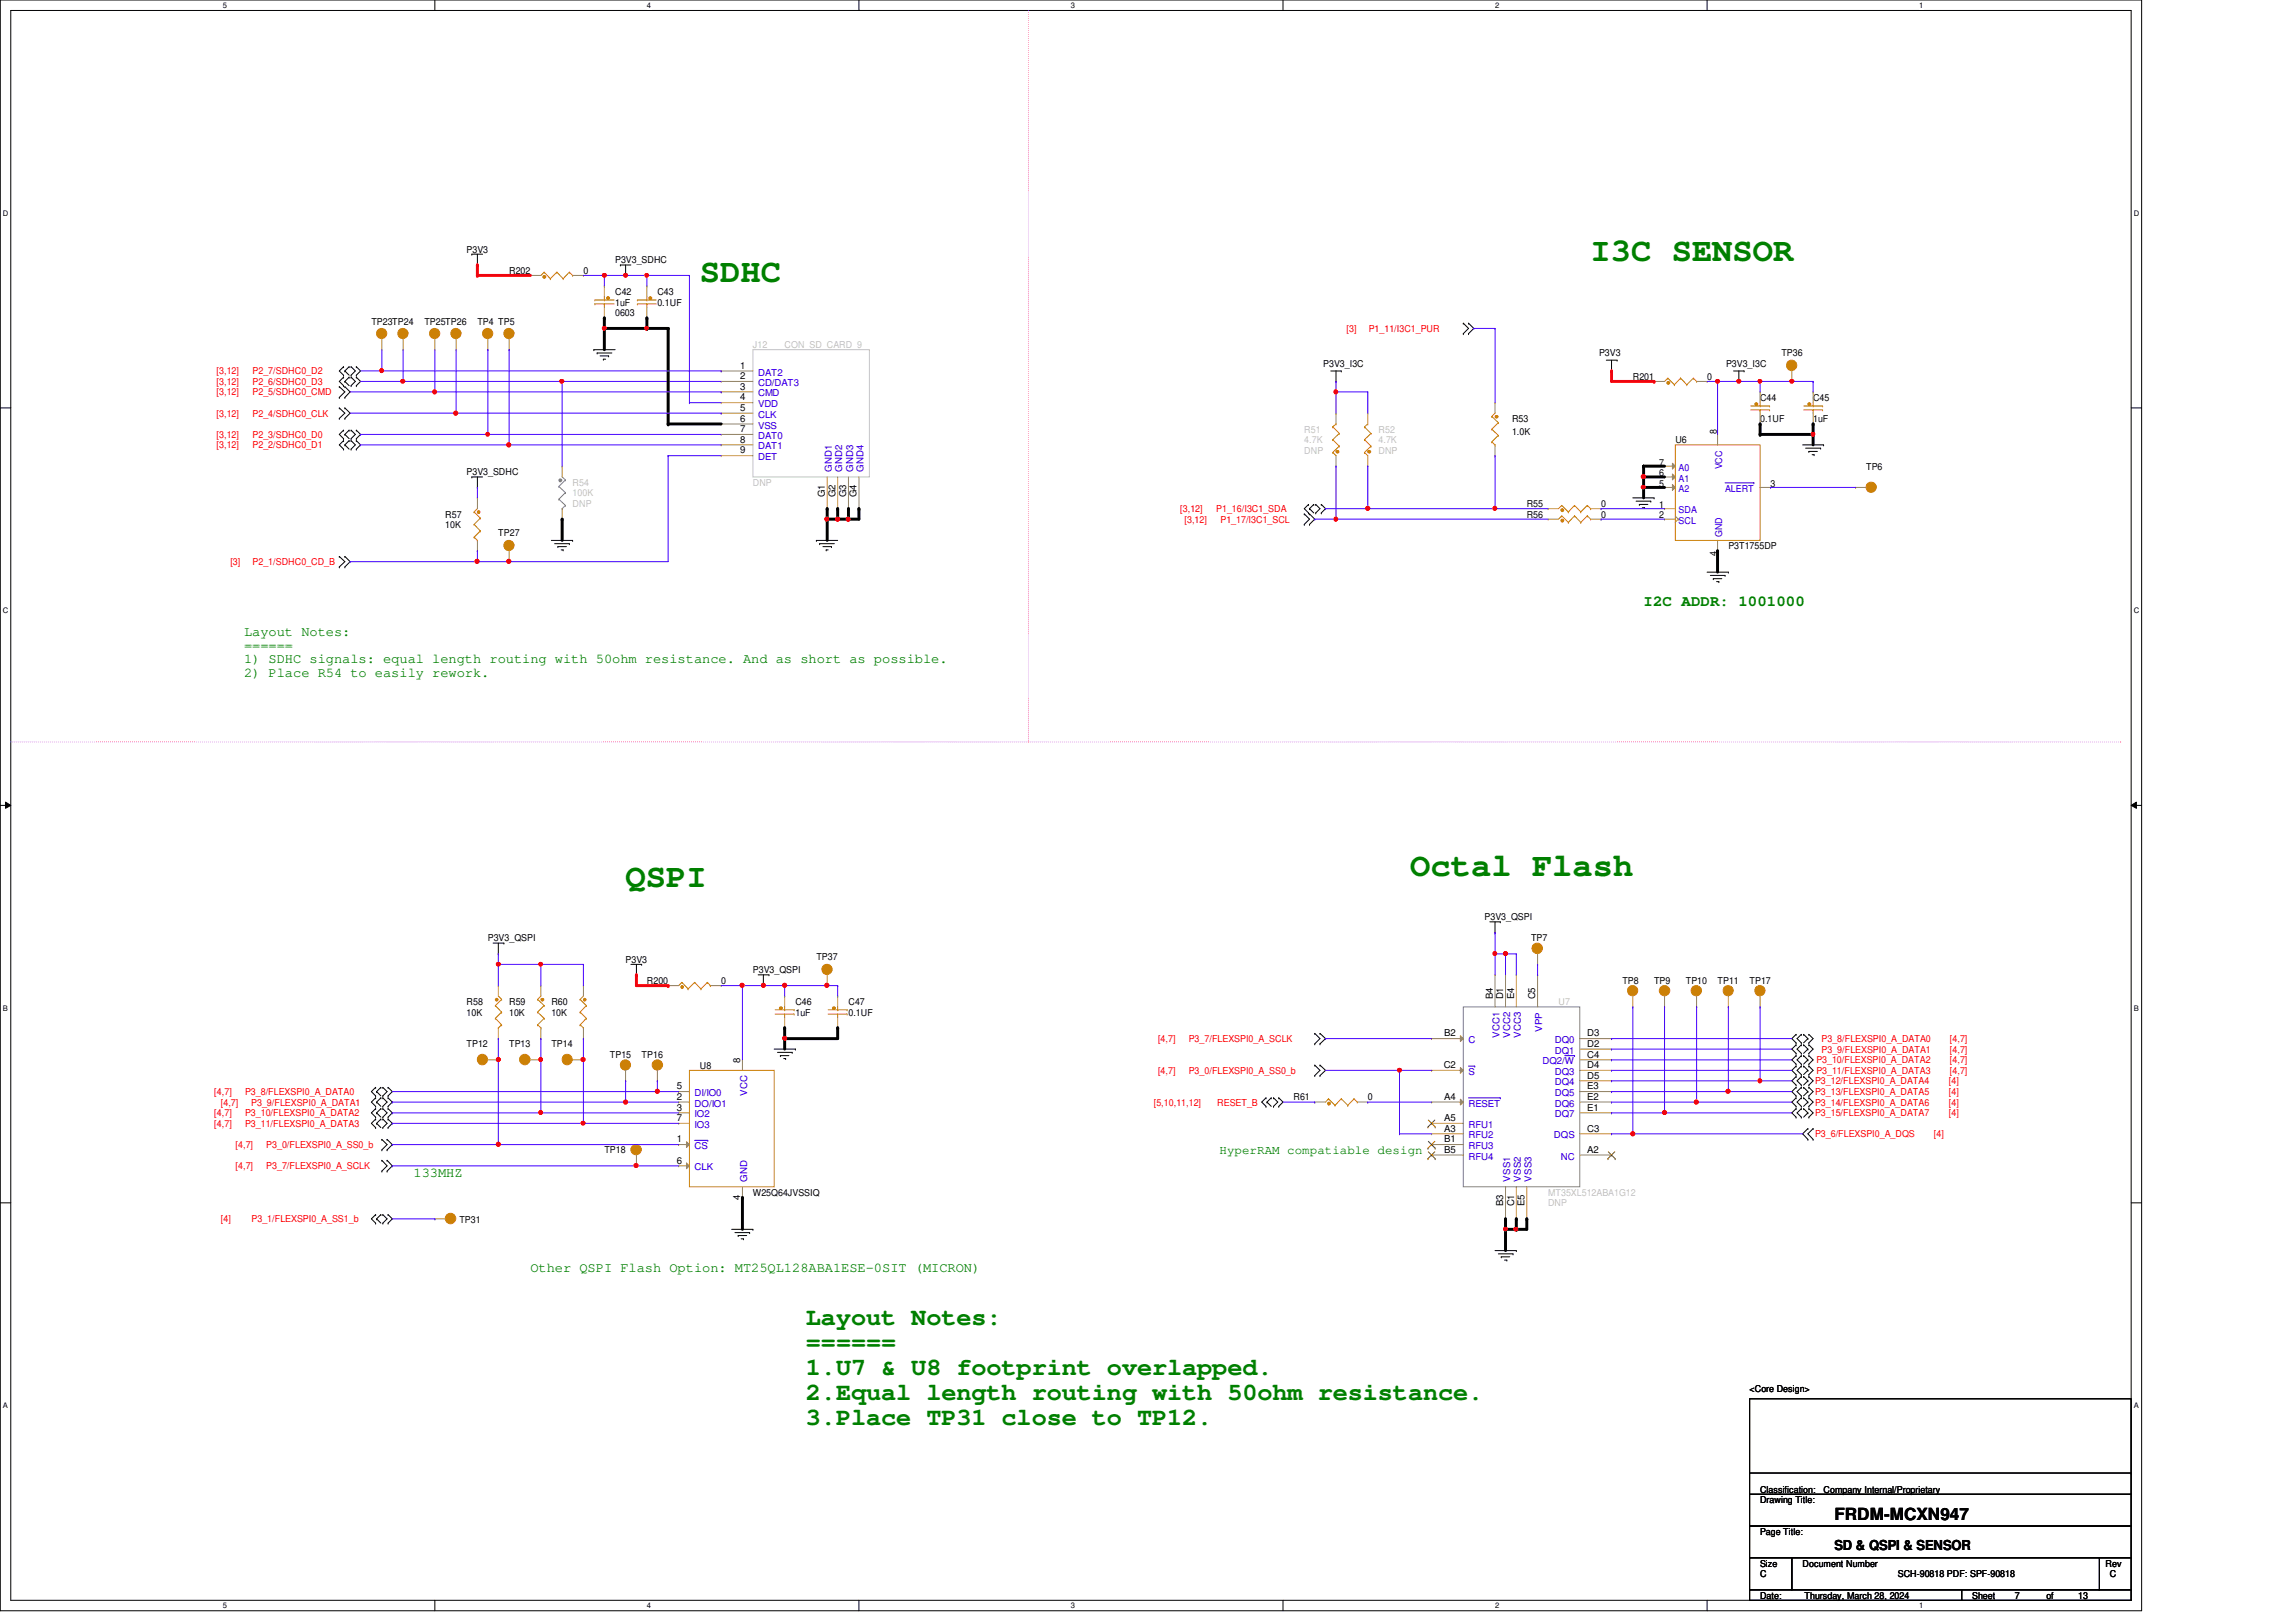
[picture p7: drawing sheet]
<svg xmlns="http://www.w3.org/2000/svg" width="297mm" height="210mm" viewBox="0 0 297 210" stroke-linecap="round" stroke-linejoin="round" font-family="sans-serif">
<defs><g id="words">
<g font-size="4.4" fill="#008000">
<text x="205.8" y="33.8">I3C SENSOR</text>
<text x="90.5" y="36.5">SDHC</text>
<text x="182.5" y="113.4">Octal Flash</text>
<text x="80.9" y="114.7">QSPI</text>
</g>
<g font-size="3.3" fill="#008000">
<text x="104.3" y="171.4">Layout Notes:</text>
<text x="104.3" y="174.7">======</text>
<text x="104.3" y="177.9">1.U7 &amp; U8 footprint overlapped.</text>
<text x="104.3" y="181.2">2.Equal length routing with 50ohm resistance.</text>
<text x="104.3" y="184.4">3.Place TP31 close to TP12.</text>
</g>
<text font-size="2.2" x="237.3" y="196.8">FRDM-MCXN947</text>
<text font-size="2" fill="#008000" x="212.6" y="78.5">I2C ADDR: 1001000</text>
<g font-size="1.8" fill="#008000">
<text x="31.6" y="82.3">Layout Notes:</text>
<text x="31.6" y="84.1">======</text>
<text x="31.6" y="85.9">1) SDHC signals: equal length routing with 50ohm resistance. And as short as possible.</text>
<text x="31.6" y="87.6">2) Place R54 to easily rework.</text>
<text x="53.5" y="152.3">133MHZ</text>
<text x="68.6" y="164.6">Other QSPI Flash Option: MT25QL128ABA1ESE-0SIT (MICRON)</text>
</g>
<text font-size="1.8" x="237.3" y="200.5">SD &amp; QSPI &amp; SENSOR</text>
<text font-size="1.6" fill="#008000" x="157.8" y="149.4">HyperRAM compatiable design</text>
<g font-size="1.2">
<text x="60.4" y="32.7">P3V3</text>
<text x="65.9" y="35.4">R202</text>
<text x="75.5" y="35.4">0</text>
<text x="79.6" y="34">P3V3_SDHC</text>
<text x="48" y="42">TP23TP24</text>
<text x="54.9" y="42">TP25TP26</text>
<text x="61.8" y="42">TP4 TP5</text>
<text x="79.6" y="38.1">C42</text>
<text x="79.6" y="39.5">1uF</text>
<text x="79.6" y="40.9">0603</text>
<text x="85" y="38.1">C43</text>
<text x="85" y="39.5">0.1UF</text>
<text x="95.8" y="47.7">1</text>
<text x="171.2" y="47.5">P3V3_I3C</text>
<text x="206.9" y="46.1">P3V3</text>
<text x="223.3" y="47.5">P3V3_I3C</text>
<text x="230.5" y="46.1">TP36</text>
<text x="95.8" y="49.1">2</text>
<text x="95.8" y="50.4">3</text>
<text x="95.8" y="51.8">4</text>
<text x="95.8" y="53.2">5</text>
<text x="211.2" y="49.1">R201</text>
<text x="220.8" y="49.1">0</text>
<text x="227.7" y="51.9">C44</text>
<text x="234.6" y="51.9">C45</text>
<text x="95.8" y="54.6">6</text>
<text x="95.8" y="55.9">7</text>
<text x="95.8" y="57.3">8</text>
<text x="95.8" y="58.7">9</text>
<text x="195.6" y="54.6">R53</text>
<text x="195.6" y="56.3">1.0K</text>
<text x="216.7" y="57.4">U6</text>
<text x="222.1" y="56.2" transform="rotate(-90 222.1 56.2)">8</text>
<text x="227.7" y="54.6">0.1UF</text>
<text x="234.6" y="54.6">1uF</text>
<text x="60.4" y="61.5">P3V3_SDHC</text>
<text x="106.7" y="64.3" transform="rotate(-90 106.7 64.3)">G1</text>
<text x="108.1" y="64.3" transform="rotate(-90 108.1 64.3)">G2</text>
<text x="109.5" y="64.3" transform="rotate(-90 109.5 64.3)">G3</text>
<text x="110.8" y="64.3" transform="rotate(-90 110.8 64.3)">G4</text>
<text x="197.5" y="65.6">R55</text>
<text x="207.1" y="65.6">0</text>
<text x="214.7" y="60.2">7</text>
<text x="214.7" y="61.6">6</text>
<text x="214.7" y="63">5</text>
<text x="214.7" y="65.7">1</text>
<text x="229.1" y="63">3</text>
<text x="241.4" y="60.8">TP6</text>
<text x="57.6" y="67">R57</text>
<text x="57.6" y="68.3">10K</text>
<text x="64.5" y="69.4">TP27</text>
<text x="197.5" y="67">R56</text>
<text x="207.1" y="67">0</text>
<text x="214.7" y="67.1">2</text>
<text x="223.6" y="71.1">P3T1755DP</text>
<text x="222.1" y="72" transform="rotate(-90 222.1 72)">4</text>
<text x="192.1" y="119.1">P3V3_QSPI</text>
<text x="63.1" y="121.8">P3V3_QSPI</text>
<text x="80.9" y="124.6">P3V3</text>
<text x="97.4" y="125.9">P3V3_QSPI</text>
<text x="105.6" y="124.3">TP37</text>
<text x="198.1" y="121.8">TP7</text>
<text x="60.4" y="130">R58</text>
<text x="60.4" y="131.4">10K</text>
<text x="65.9" y="130">R59</text>
<text x="65.9" y="131.4">10K</text>
<text x="71.3" y="130">R60</text>
<text x="71.3" y="131.4">10K</text>
<text x="83.7" y="127.3">R200</text>
<text x="93.3" y="127.3">0</text>
<text x="102.9" y="130">C46</text>
<text x="102.9" y="131.4">1uF</text>
<text x="109.8" y="130">C47</text>
<text x="109.8" y="131.4">0.1UF</text>
<text x="193.1" y="129.3" transform="rotate(-90 193.1 129.3)">B4</text>
<text x="194.5" y="129.3" transform="rotate(-90 194.5 129.3)">D1</text>
<text x="195.9" y="129.3" transform="rotate(-90 195.9 129.3)">E4</text>
<text x="198.6" y="129.3" transform="rotate(-90 198.6 129.3)">C5</text>
<text x="209.9" y="127.3">TP8</text>
<text x="214" y="127.3">TP9</text>
<text x="218.1" y="127.3">TP10</text>
<text x="222.2" y="127.3">TP11</text>
<text x="226.4" y="127.3">TP17</text>
<text x="60.4" y="135.6">TP12</text>
<text x="65.9" y="135.6">TP13</text>
<text x="71.3" y="135.6">TP14</text>
<text x="78.9" y="136.9">TP15</text>
<text x="83" y="136.9">TP16</text>
<text x="95.8" y="137.5" transform="rotate(-90 95.8 137.5)">8</text>
<text x="186.9" y="134.1">B2</text>
<text x="205.4" y="134.1">D3</text>
<text x="205.4" y="135.5">D2</text>
<text x="205.4" y="136.9">C4</text>
<text x="87.5" y="142.3">2</text>
<text x="87.5" y="141">5</text>
<text x="87.5" y="143.7">3</text>
<text x="90.5" y="138.3">U8</text>
<text x="167.3" y="142.4">R61</text>
<text x="177" y="142.4">0</text>
<text x="186.8" y="138.2">C2</text>
<text x="186.9" y="142.3">A4</text>
<text x="205.4" y="138.2">D4</text>
<text x="205.4" y="139.6">D5</text>
<text x="205.4" y="141">E3</text>
<text x="205.4" y="142.3">E2</text>
<text x="205.4" y="143.7">E1</text>
<text x="78.2" y="149.3">TP18</text>
<text x="87.5" y="145.1">7</text>
<text x="87.5" y="147.8">1</text>
<text x="186.9" y="145.1">A5</text>
<text x="186.9" y="149.2">B5</text>
<text x="186.9" y="146.4">A3</text>
<text x="186.9" y="147.8">B1</text>
<text x="205.4" y="146.4">C3</text>
<text x="205.4" y="149.2">A2</text>
<text x="87.5" y="150.6">6</text>
<text x="95.8" y="155.2" transform="rotate(-90 95.8 155.2)">4</text>
<text x="97.4" y="154.7">W25Q64JVSSIQ</text>
<text x="59.4" y="158.3">TP31</text>
<text x="194.5" y="156.1" transform="rotate(-90 194.5 156.1)">B3</text>
<text x="195.9" y="156.1" transform="rotate(-90 195.9 156.1)">C1</text>
<text x="197.2" y="156.1" transform="rotate(-90 197.2 156.1)">E5</text>
<text x="226.4" y="180.1">&lt;Core Design&gt;</text>
<text x="227.7" y="194.5">Drawing Title:</text>
<text x="227.7" y="193.2">Classification:</text>
<text x="235.9" y="193.2">Company Internal/Proprietary</text>
<text x="227.7" y="202.7">Size</text>
<text x="227.7" y="198.6">Page Title:</text>
<text x="233.2" y="202.7">Document Number</text>
<text x="272.4" y="202.7">Rev</text>
<text x="227.7" y="206.9">Date:</text>
<text x="227.7" y="204.1">C</text>
<text x="233.5" y="206.9">Thursday, March 28, 2024</text>
<text x="245.5" y="204.1">SCH-90818 PDF: SPF-90818</text>
<text x="255.1" y="206.9">Sheet</text>
<text x="260.6" y="206.9">7</text>
<text x="264.7" y="206.9">of</text>
<text x="268.9" y="206.9">13</text>
<text x="273" y="204.1">C</text>
</g>
<g font-size="1.2" fill="#c0c0c0">
<text x="97.4" y="45">J12</text>
<text x="101.5" y="45">CON_SD_CARD_9</text>
<text x="168.7" y="56">R51</text>
<text x="168.7" y="57.4">4.7K</text>
<text x="168.7" y="58.7">DNP</text>
<text x="178.3" y="56">R52</text>
<text x="178.3" y="57.4">4.7K</text>
<text x="178.3" y="58.7">DNP</text>
<text x="74.1" y="62.9">R54</text>
<text x="74.1" y="64.2">100K</text>
<text x="74.1" y="65.6">DNP</text>
<text x="97.4" y="62.9">DNP</text>
<text x="201.6" y="130">U7</text>
<text x="200.3" y="154.7">MT35XL512ABA1G12</text>
<text x="200.3" y="156.1">DNP</text>
</g>
<g font-size="1.2" fill="#f00">
<text x="174.2" y="43">[3]</text>
<text x="177.1" y="43">P1_11/I3C1_PUR</text>
<text x="28" y="51.2">[3,12]</text>
<text x="28" y="53.9">[3,12]</text>
<text x="28" y="48.4">[3,12]</text>
<text x="28" y="49.8">[3,12]</text>
<text x="32.7" y="48.4">P2_7/SDHC0_D2</text>
<text x="32.7" y="49.8">P2_6/SDHC0_D3</text>
<text x="32.7" y="51.2">P2_5/SDHC0_CMD</text>
<text x="32.7" y="53.9">P2_4/SDHC0_CLK</text>
<text x="28" y="56.7">[3,12]</text>
<text x="28" y="58">[3,12]</text>
<text x="32.7" y="56.7">P2_3/SDHC0_D0</text>
<text x="32.7" y="58">P2_2/SDHC0_D1</text>
<text x="152.7" y="66.3">[3,12]</text>
<text x="153.2" y="67.6">[3,12]</text>
<text x="157.3" y="66.3">P1_16/I3C1_SDA</text>
<text x="157.9" y="67.6">P1_17/I3C1_SCL</text>
<text x="29.8" y="73.2">[3]</text>
<text x="32.7" y="73.2">P2_1/SDHC0_CD_B</text>
<text x="149.8" y="134.9">[4,7]</text>
<text x="153.8" y="134.9">P3_7/FLEXSPI0_A_SCLK</text>
<text x="235" y="137.6">P3_10/FLEXSPI0_A_DATA2</text>
<text x="235.7" y="134.9">P3_8/FLEXSPI0_A_DATA0</text>
<text x="235.7" y="136.2">P3_9/FLEXSPI0_A_DATA1</text>
<text x="252.3" y="134.9">[4,7]</text>
<text x="252.3" y="136.2">[4,7]</text>
<text x="252.3" y="137.6">[4,7]</text>
<text x="27.7" y="141.7">[4,7]</text>
<text x="28.6" y="143.1">[4,7]</text>
<text x="31.7" y="141.7">P3_8/FLEXSPI0_A_DATA0</text>
<text x="32.5" y="143.1">P3_9/FLEXSPI0_A_DATA1</text>
<text x="149.3" y="143.1">[5,10,11,12]</text>
<text x="149.8" y="139">[4,7]</text>
<text x="153.8" y="139">P3_0/FLEXSPI0_A_SS0_b</text>
<text x="157.5" y="143.1">RESET_B</text>
<text x="234.8" y="140.3">P3_12/FLEXSPI0_A_DATA4</text>
<text x="234.8" y="141.7">P3_13/FLEXSPI0_A_DATA5</text>
<text x="234.8" y="143.1">P3_14/FLEXSPI0_A_DATA6</text>
<text x="235" y="139">P3_11/FLEXSPI0_A_DATA3</text>
<text x="252.1" y="140.3">[4]</text>
<text x="252.1" y="141.7">[4]</text>
<text x="252.1" y="143.1">[4]</text>
<text x="252.3" y="139">[4,7]</text>
<text x="27.7" y="144.4">[4,7]</text>
<text x="27.7" y="145.8">[4,7]</text>
<text x="30.5" y="148.6">[4,7]</text>
<text x="31.7" y="144.4">P3_10/FLEXSPI0_A_DATA2</text>
<text x="31.7" y="145.8">P3_11/FLEXSPI0_A_DATA3</text>
<text x="34.5" y="148.6">P3_0/FLEXSPI0_A_SS0_b</text>
<text x="234.8" y="144.4">P3_15/FLEXSPI0_A_DATA7</text>
<text x="234.8" y="147.2">P3_6/FLEXSPI0_A_DQS</text>
<text x="250.2" y="147.2">[4]</text>
<text x="252.1" y="144.4">[4]</text>
<text x="30.5" y="151.3">[4,7]</text>
<text x="34.5" y="151.3">P3_7/FLEXSPI0_A_SCLK</text>
<text x="28.6" y="158.2">[4]</text>
<text x="32.6" y="158.2">P3_1/FLEXSPI0_A_SS1_b</text>
</g>
<g font-size="1.2" fill="#00c">
<text x="98.1" y="48.6">DAT2</text>
<text x="98.1" y="50">CD/DAT3</text>
<text x="98.1" y="51.3">CMD</text>
<text x="98.1" y="52.7">VDD</text>
<text x="98.1" y="54.1">CLK</text>
<text x="98.1" y="55.5">VSS</text>
<text x="98.1" y="56.8">DAT0</text>
<text x="98.1" y="58.2">DAT1</text>
<text x="98.1" y="59.6">DET</text>
<text x="107.6" y="61" transform="rotate(-90 107.6 61)">GND1</text>
<text x="109" y="61" transform="rotate(-90 109 61)">GND2</text>
<text x="110.4" y="61" transform="rotate(-90 110.4 61)">GND3</text>
<text x="111.7" y="61" transform="rotate(-90 111.7 61)">GND4</text>
<text x="217.2" y="60.9">A0</text>
<text x="217.2" y="62.3">A1</text>
<text x="217.2" y="63.7">A2</text>
<text x="222.8" y="60.7" transform="rotate(-90 222.8 60.7)">VCC</text>
<text x="223.2" y="63.7">ALERT</text>
<text x="217.2" y="66.4">SDA</text>
<text x="217.2" y="67.8">SCL</text>
<text x="222.8" y="69.5" transform="rotate(-90 222.8 69.5)">GND</text>
<text x="190" y="135">C</text>
<text x="194" y="134.3" transform="rotate(-90 194 134.3)">VCC1</text>
<text x="195.4" y="134.3" transform="rotate(-90 195.4 134.3)">VCC2</text>
<text x="196.8" y="134.3" transform="rotate(-90 196.8 134.3)">VCC3</text>
<text x="199.5" y="133.5" transform="rotate(-90 199.5 133.5)">VPP</text>
<text x="199.6" y="137.8">DQ2/W</text>
<text x="201.2" y="135">DQ0</text>
<text x="201.2" y="136.4">DQ1</text>
<text x="89.9" y="143.2">DO/IO1</text>
<text x="89.9" y="141.9">DI/IO0</text>
<text x="96.6" y="141.8" transform="rotate(-90 96.6 141.8)">VCC</text>
<text x="190" y="143.2">RESET</text>
<text x="190" y="139.1">S</text>
<text x="201.2" y="139.1">DQ3</text>
<text x="201.2" y="140.5">DQ4</text>
<text x="201.2" y="141.9">DQ5</text>
<text x="201.2" y="143.2">DQ6</text>
<text x="89.9" y="144.6">IO2</text>
<text x="89.9" y="146">IO3</text>
<text x="89.9" y="148.7">CS</text>
<text x="190" y="146">RFU1</text>
<text x="190" y="147.3">RFU2</text>
<text x="190" y="148.7">RFU3</text>
<text x="201" y="147.3">DQS</text>
<text x="201.2" y="144.6">DQ7</text>
<text x="89.9" y="151.5">CLK</text>
<text x="96.6" y="152.9" transform="rotate(-90 96.6 152.9)">GND</text>
<text x="190" y="150.1">RFU4</text>
<text x="195.4" y="152.9" transform="rotate(-90 195.4 152.9)">VSS1</text>
<text x="196.8" y="152.9" transform="rotate(-90 196.8 152.9)">VSS2</text>
<text x="198.1" y="152.9" transform="rotate(-90 198.1 152.9)">VSS3</text>
<text x="201.9" y="150.1">NC</text>
</g>
<g font-size="1">
<text x="28.8" y="1">5</text>
<text x="83.7" y="1">4</text>
<text x="138.6" y="1">3</text>
<text x="193.4" y="1">2</text>
<text x="248.3" y="1">1</text>
<text x=".4" y="27.9">D</text>
<text x="276.1" y="27.9">D</text>
<text x=".4" y="79.4">C</text>
<text x="276.1" y="79.4">C</text>
<text x=".4" y="130.8">B</text>
<text x="276.1" y="130.8">B</text>
<text x=".4" y="182.2">A</text>
<text x="276.1" y="182.2">A</text>
<text x="28.8" y="208.1">5</text>
<text x="83.7" y="208.1">4</text>
<text x="138.6" y="208.1">3</text>
<text x="193.4" y="208.1">2</text>
<text x="248.3" y="208.1">1</text>
</g>
</g></defs>
<path d="M0 0h277.1v208.4h-277.1zM1.4 1.4h274.3v205.7h-274.3z" fill="none" stroke="#000" stroke-width=".13"/>
<g fill="#fff">
<path d="M28.8 .1h.6v1.1h-.6z"/>
<path d="M28.8 207.2h.6v1.1h-.6z"/>
</g>
<path d="M56.3 0v1.4M56.3 207.1v1.3" fill="none" stroke="#000" stroke-width=".13"/>
<g fill="#fff">
<path d="M83.7 .1h.5v1.1h-.5z"/>
<path d="M83.7 207.2h.5v1.1h-.5z"/>
</g>
<path d="M111.1 0v1.4M111.1 207.1v1.3" fill="none" stroke="#000" stroke-width=".13"/>
<g fill="#fff">
<path d="M138.6 .1h.5v1.1h-.5z"/>
<path d="M138.6 207.2h.5v1.1h-.5z"/>
</g>
<path d="M166 0v1.4M166 207.1v1.3" fill="none" stroke="#000" stroke-width=".13"/>
<g fill="#fff">
<path d="M193.4 .1h.6v1.1h-.6z"/>
<path d="M193.4 207.2h.6v1.1h-.6z"/>
</g>
<path d="M220.8 0v1.4M220.8 207.1v1.3" fill="none" stroke="#000" stroke-width=".13"/>
<g fill="#fff">
<path d="M248.3 .1h.5v1.1h-.5z"/>
<path d="M248.3 207.2h.5v1.1h-.5z"/>
<path d="M.4 27.1h.7v1.1h-.7z"/>
<path d="M276.1 27.1h.7v1.1h-.7z"/>
<path d="M.4 78.5h.7v1.1h-.7z"/>
<path d="M276.1 78.5h.7v1.1h-.7z"/>
</g>
<path d="M0 52.8h1.4M275.7 52.8h1.4" fill="none" stroke="#000" stroke-width=".13"/>
<g fill="#fff">
<path d="M.4 129.9h.6v1.1h-.6z"/>
<path d="M276.1 129.9h.6v1.1h-.6z"/>
</g>
<path d="M0 104.2h1.4M.7 103.8l.7 .4-.7 .4zM275.7 104.2l.7-.4v.8zM275.7 104.2h1.4" fill="none" stroke="#000" stroke-width=".13"/>
<path d="M.7 103.8l.7 .4-.7 .4zM275.7 104.2l.7-.4v.8z" fill="#000"/>
<g fill="#fff">
<path d="M.4 181.4h.6v1.1h-.6z"/>
<path d="M276.1 181.4h.6v1.1h-.6z"/>
</g>
<g fill="none" stroke="#000" stroke-width=".13">
<path d="M61 32.9h.1M61 32.9h1.4M61.8 34.3h.1M61.8 32.9v1.4M80.3 34.3h.1M80.3 34.3h1.3M80.9 35.6h.1M80.9 34.3v1.3M43.9 50h.1M43.9 51.4h.1M43.9 52.8h.1M43.9 54.1h.1"/>
<path d="M43.9 50l.7 .7-.7 .7M43.9 52.8l.7 .7-.7 .6M44.4 56.8h.1M44.4 55.7h.1M44.4 58.1h.1M44.4 57h.1M44.4 48.6h.1M44.4 47.5h.1M44.4 49.9h.1M44.4 48.8h.1M44.4 55.7l-.5 .5 .5 .6M44.4 57l-.5 .6 .5 .5"/>
<path d="M44.4 47.5l-.5 .5 .5 .6M44.4 48.8l-.5 .6 .5 .5M44.6 56.2h.1M44.6 57.6h.1M44.6 48h.1M44.6 49.4h.1M44.6 51.4h.1M44.6 50h.1M44.6 54.1h.1M44.6 52.8h.1M44.6 56.2l.6 .6M44.6 57.6l.6 .5"/>
<path d="M44.6 48l.6 .6M44.6 49.4l.6 .5M44.6 50l.7 .7-.7 .7M44.6 52.8l.7 .7-.7 .6M45.2 55.7h.1M45.2 57h.1M45.2 47.5h.1M45.2 48.8h.1M45.2 57l-.6 .6M45.2 55.7l-.6 .5M45.2 48.8l-.6 .6M45.2 47.5l-.6 .5"/>
<path d="M45.4 55.7h.1M45.4 56.8h.1M45.4 57h.1M45.4 58.1h.1M45.4 47.5h.1M45.4 48.6h.1M45.4 48.8h.1M45.4 49.9h.1M45.4 55.7l.6 .5-.6 .6M45.4 57l.6 .6-.6 .5M45.4 47.5l.6 .5-.6 .6M45.4 48.8l.6 .6-.6 .5"/>
<path d="M46.1 55.7h.1M46.1 56.8h.1M46.1 57h.1M46.1 58.1h.1M46.1 47.5h.1M46.1 48.6h.1M46.1 48.8h.1M46.1 49.9h.1M46.1 55.7l.5 .5-.5 .6M46.1 57l.5 .6-.5 .5M46.1 47.5l.5 .5-.5 .6M46.1 48.8l.5 .6-.5 .5"/>
<path d="M76.8 45.3h.1M76.8 45.3h2.8M77.3 45.7h.1M77.3 45.7h1.9M77.6 46.1h1.1M78.1 46.5h.1M78.1 46.5h.3M78.7 46.1h.1M172.2 48h1.3M172.8 49.4h.1M172.8 48v1.4M173.5 48h.1"/>
<path d="M189.3 43.2h.1M189.3 41.8h.1M189.3 41.8l.7 .7-.7 .7M190 41.8h.1M190 43.2h.1M190 41.8l.7 .7-.7 .7M207.8 46.6h1.4M208.5 48h.1M208.5 46.6v1.4M209.2 46.6h.1M224.3 48h1.3M225 49.4h.1"/>
<path d="M225 48v1.4M225.6 48h.1M233.2 57.6h2.7M233.6 58h1.9M234 58.4h.1M234 58.4h1.1M234.4 58.8h.3M234.7 58.8h.1M235.5 58h.1M235.9 57.6h.1M43.9 72h.1M43.9 73.4h.1"/>
<path d="M43.9 72l.7 .7-.7 .7M44.6 73.4h.1M44.6 72h.1M44.6 72l.7 .7-.7 .7M61 61.7h.1M61 61.7h1.4M61.8 63.1h.1M61.8 61.7v1.4M71.3 69.9h2.8M71.8 70.4h1.9M72.2 70.7h.1M72.2 70.7h1.1"/>
<path d="M72.6 71.2h.3M72.9 71.2h.1M73.7 70.4h.1M74.1 69.9h.1M105.6 69.9h.1M105.6 69.9h2.8M106 70.4h.1M106 70.4h1.9M106.5 70.7h1.1M106.9 71.2h.1M106.9 71.2h.2M107.6 70.7h.1"/>
<path d="M168.7 67.9h.1M168.7 66.5h.1M168.7 66.5l.7 .7-.7 .7M169.3 66.4h.1M169.3 65.3h.1M169.3 65.3l-.6 .5 .6 .6M169.4 65.8h.1M169.4 66.5h.1M169.4 67.9h.1M169.4 65.8l.6 .6M169.4 66.5l.7 .7-.7 .7M170 65.3h.1"/>
<path d="M170 65.3l-.6 .5M170.2 65.3h.1M170.2 66.4h.1M170.2 65.3l.6 .5-.6 .6M170.9 65.3h.1M170.9 66.4h.1M170.9 65.3l.6 .5-.6 .6M211.2 64.4h2.8M211.7 64.9h1.9M212.1 65.3h.1M212.1 65.3h1.1M212.5 65.7h.3"/>
<path d="M212.8 65.7h.1M213.6 64.9h.1M214 64.4h.1M220.8 74h2.8M221.3 74.5h1.9M221.7 74.9h.1M221.7 74.9h1.1M222.1 75.3h.3M222.4 75.3h.1M223.2 74.5h.1M223.6 74h.1M192.7 119.3h1.4"/>
<path d="M193.4 119.3v1.4M194.1 119.3h.1M63.8 122h1.4M64.5 123.4h.1M64.5 122v1.4M65.2 122h.1M81.6 124.8h1.4M82.3 126.2h.1M82.3 124.8v1.4M83 124.8h.1M98.1 126.2h1.4M98.8 127.6h.1"/>
<path d="M98.8 126.2v1.4M99.5 126.2h.1M100.2 135.8h2.7M100.6 136.2h1.9M101 136.6h.1M101 136.6h1.1M101.4 137h.2M101.6 137h.1M102.5 136.2h.1M102.9 135.8h.1M170.1 135.1h.1M170.1 133.7h.1"/>
<path d="M170.1 139.2h.1M170.1 137.8h.1M170.1 133.7l.7 .7-.7 .7M170.1 137.8l.7 .7-.7 .7M170.8 133.7h.1M170.8 135.1h.1M170.8 137.8h.1M170.8 139.2h.1M170.8 133.7l.7 .7-.7 .7M170.8 137.8l.7 .7-.7 .7M193.4 120.7h.1M232.4 133.9h.1"/>
<path d="M232.4 135h.1M232.4 135.2h.1M232.4 136.3h.1M232.4 136.6h.1M232.4 137.7h.1M232.4 138h.1M232.4 139.1h.1M232.4 139.3h.1M232.4 133.9l-.6 .5 .6 .6M232.4 136.6l-.6 .6 .6 .5M232.4 135.2l-.6 .6 .6 .5M232.4 138l-.6 .5 .6 .6"/>
<path d="M232.4 139.3l-.6 .6 .6 .5M233 133.9h.1M233 135h.1M233 135.2h.1M233 136.3h.1M233 136.6h.1M233 137.7h.1M233 138h.1M233 139.1h.1M233 139.3h.1M233 133.9l-.5 .5 .5 .6M233 135.2l-.5 .6 .5 .5"/>
<path d="M233 136.6l-.5 .6 .5 .5M233 138l-.5 .5 .5 .6M233 139.3l-.5 .6 .5 .5M233.3 133.9h.1M233.3 135.2h.1M233.3 136.6h.1M233.3 138h.1M233.3 139.3h.1M233.3 133.9l.6 .5M233.3 136.6l.6 .6M233.3 135.2l.6 .6M233.3 138l.6 .5"/>
<path d="M233.3 139.3l.6 .6M233.9 134.4h.1M233.9 135.8h.1M233.9 137.2h.1M233.9 138.5h.1M233.9 139.9h.1M233.9 134.4l-.6 .6M233.9 135.8l-.6 .5M233.9 137.2l-.6 .5M233.9 138.5l-.6 .6M233.9 139.9l-.6 .5M234 135h.1"/>
<path d="M234 133.9h.1M234 136.3h.1M234 135.2h.1M234 137.7h.1M234 136.6h.1M234 139.1h.1M234 138h.1M234 139.3h.1M234 136.6l.6 .6-.6 .5M234 133.9l.6 .5-.6 .6M234 138l.6 .5-.6 .6M234 135.2l.6 .6-.6 .5"/>
<path d="M234 139.3l.6 .6-.6 .5M0 155.7h1.4M48.6 141.8h.1M48.6 140.7h.1M48.6 143.2h.1M48.6 142.1h.1M48.6 144.6h.1M48.6 143.5h.1M48.6 145.9h.1M48.6 144.8h.1M48.6 158.3h.1M48.6 157.2h.1"/>
<path d="M48.6 140.7l-.6 .6 .6 .5M48.6 142.1l-.6 .5 .6 .6M48.6 143.5l-.6 .5 .6 .6M48.6 144.8l-.6 .6 .6 .5M48.6 157.2l-.6 .5 .6 .6M48.7 141.3h.1M48.7 142.6h.1M48.7 144h.1M48.7 145.4h.1M48.7 157.7h.1M48.7 141.3l.6 .5M48.7 142.6l.6 .6"/>
<path d="M48.7 144l.6 .6M48.7 145.4l.6 .5M48.7 157.7l.6 .6M49.3 140.7h.1M49.3 142.1h.1M49.3 143.5h.1M49.3 144.8h.1M49.3 157.2h.1M49.3 142.1l-.6 .5M49.3 140.7l-.6 .6M49.3 144.8l-.6 .6M49.3 143.5l-.6 .5"/>
<path d="M49.3 157.2l-.6 .5M49.4 151.6h.1M49.4 150.2h.1M49.4 148.8h.1M49.4 147.4h.1M49.4 150.2l.7 .7-.7 .7M49.4 147.4l.7 .7-.7 .7M49.5 140.7h.1M49.5 141.8h.1M49.5 142.1h.1M49.5 143.2h.1M49.5 143.5h.1"/>
<path d="M49.5 144.6h.1M49.5 144.8h.1M49.5 145.9h.1M49.5 157.2h.1M49.5 158.3h.1M49.5 140.7l.6 .6-.6 .5M49.5 142.1l.6 .5-.6 .6M49.5 143.5l.6 .5-.6 .6M49.5 144.8l.6 .6-.6 .5M49.5 157.2l.6 .5-.6 .6M50.1 150.2h.1M50.1 151.6h.1"/>
<path d="M50.1 147.4h.1M50.1 148.8h.1M50.1 150.2l.7 .7-.7 .7M50.1 147.4l.7 .7-.7 .7M50.2 140.7h.1M50.2 141.8h.1M50.2 142.1h.1M50.2 143.2h.1M50.2 143.5h.1M50.2 144.6h.1M50.2 144.8h.1M50.2 145.9h.1"/>
<path d="M50.2 157.2h.1M50.2 158.3h.1M50.2 140.7l.6 .6-.6 .5M50.2 142.1l.6 .5-.6 .6M50.2 143.5l.6 .5-.6 .6M50.2 144.8l.6 .6-.6 .5M50.2 157.2l.6 .5-.6 .6M94.7 159.1h2.7M95.1 159.5h1.9M95.5 159.9h.1M95.5 159.9h1.1M97 159.5h.1"/>
<path d="M97.4 159.1h.1M163.8 143.2h.1M163.8 142.1h.1M163.8 142.1l-.6 .5 .6 .6M163.9 142.6h.1M163.9 142.6l.6 .6M164.5 142.1h.1M164.5 142.1l-.6 .5M164.8 142.1h.1M164.8 143.2h.1M164.8 142.1l.5 .5-.5 .6M165.4 142.1h.1"/>
<path d="M165.4 143.2h.1M165.4 142.1l.6 .5-.6 .6M232.4 140.4h.1M232.4 140.7h.1M232.4 141.8h.1M232.4 142.1h.1M232.4 143.2h.1M232.4 143.5h.1M232.4 144.6h.1M232.4 140.7l-.6 .6 .6 .5M232.4 142.1l-.6 .5 .6 .6M232.4 143.5l-.6 .5 .6 .6"/>
<path d="M233 140.4h.1M233 140.7h.1M233 141.8h.1M233 142.1h.1M233 143.2h.1M233 143.5h.1M233 144.6h.1M233 140.7l-.5 .6 .5 .5M233 142.1l-.5 .5 .5 .6M233 143.5l-.5 .5 .5 .6M233.3 140.7h.1M233.3 142.1h.1"/>
<path d="M233.3 143.5h.1M233.3 140.7l.6 .6M233.3 143.5l.6 .5M233.3 142.1l.6 .5M233.9 141.3h.1M233.9 142.6h.1M233.9 144h.1M233.9 146h.1M233.9 147.4h.1M233.9 141.3l-.6 .5M233.9 142.6l-.6 .6M233.9 144l-.6 .6"/>
<path d="M233.9 146l-.7 .7 .7 .7M234 140.4h.1M234 141.8h.1M234 140.7h.1M234 143.2h.1M234 142.1h.1M234 144.6h.1M234 143.5h.1M234 140.7l.6 .6-.6 .5M234 142.1l.6 .5-.6 .6M234 143.5l.6 .5-.6 .6M234.6 147.4h.1"/>
<path d="M234.6 146h.1M234.6 146l-.7 .7 .7 .7M275.7 155.7h1.4M95.9 160.3h.3M96.2 160.3h.1M193.4 161.8h2.8M193.8 162.3h1.9M194.2 162.6h.1M194.2 162.6h1.1M194.6 163.1h.3M194.9 163.1h.1M195.7 162.3h.1"/>
<path d="M196.2 161.8h.1M226.4 193.4h49.3v4.1h-49.3zM226.4 197.5h49.3v4.1h-49.3zM226.4 181h49.3v12.4h-49.3zM226.4 190.6h49.3M275.7 190.6h.1M226.4 201.6h5.4v4.1h-5.4zM226.4 205.7h27.4v1.4h-27.4zM231.8 201.6h39.8v4.1h-39.8zM253.8 205.7h21.9v1.4h-21.9zM271.6 201.6h4.1v4.1h-4.1z"/>
</g>
<path d="M133.1 1.4v94.6M1.4 96h273M133.1 96h.1M274.4 96h.1" fill="none" stroke="#f0f" stroke-width=".13" stroke-dasharray="0 .3"/>
<path d="M89.2 138.5h11v15.1h-11z" fill="none" stroke="#cc8006" stroke-width=".13"/>
<path d="M87.8 142.6h.1M87.8 142.6h1.4" fill="none" stroke="#a84" stroke-width=".13"/>
<path d="M88.8 150.5l.4 .4-.4 .4z" fill="#a84"/>
<path d="M87.8 150.9h.1M87.8 141.3h.1M87.8 144h.1M87.8 145.4h.1M87.8 150.9h1.4M87.8 141.3h1.4M87.8 144h1.4M87.8 145.4h1.4M88.8 150.5l.4 .4-.4 .4zM96.1 155h.1M96.1 153.6v1.4" fill="none" stroke="#a84" stroke-width=".13"/>
<path d="M88.8 147.7l.4 .4-.4 .4z" fill="#a84"/>
<path d="M96.1 137.2h.1M96.1 137.2v1.3M87.8 148.1h.1M87.8 148.1h1.4M88.8 147.7l.4 .4-.4 .4z" fill="none" stroke="#a84" stroke-width=".13"/>
<path d="M89.9 147.6h1.7M91.6 147.6h.1" fill="none" stroke="#00c" stroke-width=".13"/>
<path d="M77 39.3h.1M77 38.8h.1M77 39.3h2.5M77 38.8h2.5M78.2 39.3h.1M78.2 39.3v.5" fill="none" stroke="#cc8006" stroke-width=".13"/>
<path d="M78.5 38.4h.3v.3l-.1 .1-.2-.1z" fill-rule="evenodd" fill="#cc8006"/>
<path d="M78.2 38.8h.1M78.2 38.4v.4M78.5 38.4h.3v.3l-.1 .1-.2-.1z" fill="none" stroke="#cc8006" stroke-width=".13"/>
<g fill="none" stroke="#a84" stroke-width=".13">
<path d="M78.2 37h.1M78.2 37v1.4M78.2 39.8v1.3M78.2 41.1h.1M93.3 48h.1M93.3 49.4h.1M93.3 50.7h.1M93.3 52.1h.1M93.3 53.5h.1M93.3 54.9h.1M93.3 56.2h.1M93.3 57.6h.1"/>
<path d="M93.3 59h.1M93.3 48h4.1M93.3 49.4h4.1M93.3 50.7h4.1M93.3 52.1h4.1M93.3 53.5h4.1M93.3 54.9h4.1M93.3 56.2h4.1M93.3 57.6h4.1M93.3 59h4.1M107 65.8h.1M107 61.7v4.1"/>
<path d="M108.4 65.8h.1M108.4 61.7v4.1M109.8 65.8h.1M109.8 61.7v4.1M111.1 65.8h.1M111.1 61.7v4.1"/>
</g>
<path d="M97.4 45.3h15.1v16.4h-15.1z" fill="none" stroke="#c0c0c0" stroke-width=".13"/>
<circle cx="73.4" cy="137.1" r=".67" fill="#cc8006"/>
<circle cx="73.4" cy="137.1" r=".67" fill="none" stroke="#cc8006" stroke-width=".13"/>
<path d="M74.1 137.2h1.4M75.5 137.2h.1" fill="none" stroke="#a84" stroke-width=".13"/>
<path d="M189.3 130.3h15.1v23.3h-15.1z" fill="none" stroke="#808080" stroke-width=".13"/>
<path d="M188.9 134l.4 .4-.4 .4z" fill="#a84"/>
<g fill="none" stroke="#a84" stroke-width=".13">
<path d="M185.2 134.4h.1M185.2 134.4h4.1M188.9 134l.4 .4-.4 .4zM204.4 134.4h4.1M204.4 135.8h4.1M204.4 137.2h4.1M204.4 138.5h4.1M204.4 139.9h4.1M208.5 134.4h.1M208.5 135.8h.1M208.5 137.2h.1M208.5 138.5h.1"/>
<path d="M208.5 139.9h.1M185.2 145.4h.1M185.2 149.5h.1M185.2 145.4h4.1M185.2 149.5h4.1M204.4 141.3h4.1M204.4 142.6h4.1M204.4 144h4.1M204.4 146.7h4.1M208.5 141.3h.1M208.5 142.6h.1M208.5 144h.1"/>
<path d="M208.5 146.7h.1"/>
</g>
<path d="M184.7 145.8h.1M184.7 149.9h.1M184.8 144.9l.9 .9M184.8 149.1l.9 .8M185.6 144.9l-.9 .9M185.6 149.1l-.9 .8M185.7 145.8h.1M185.7 149.9h.1" fill="none" stroke="#804000" stroke-width=".13"/>
<path d="M202.4 136.6h1.3M203.7 136.6h.1" fill="none" stroke="#00c" stroke-width=".13"/>
<path d="M188.9 142.2l.4 .4-.4 .4z" fill="#a84"/>
<path d="M185.2 142.6h.1M185.2 146.7h.1M185.2 148.1h.1M185.2 142.6h4.1M185.2 146.7h4.1M185.2 148.1h4.1M188.9 142.2l.4 .4-.4 .4zM204.4 149.5h4.1M208.5 149.5h.1" fill="none" stroke="#a84" stroke-width=".13"/>
<path d="M190 142.1h4.1M194.1 142.1h.1" fill="none" stroke="#00c" stroke-width=".13"/>
<path d="M184.7 148.6h.1M184.8 147.7l.9 .9M185.6 147.7l-.9 .9M185.7 148.6h.1M208 149.9h.1M208.1 149.1l.9 .8M208.9 149.1l-.9 .8M209 149.9h.1" fill="none" stroke="#804000" stroke-width=".13"/>
<path d="M188.9 138.1l.4 .4-.4 .4z" fill="#a84"/>
<g fill="none" stroke="#a84" stroke-width=".13">
<path d="M185.2 138.5h.1M185.2 138.5h4.1M188.9 138.1l.4 .4-.4 .4zM193.4 126.2h.1M193.4 126.2v4.1M194.8 126.2h.1M194.8 126.2v4.1M196.2 126.2h.1M196.2 126.2v4.1M198.9 126.2h.1M198.9 126.2v4.1M194.8 157.7h.1"/>
<path d="M194.8 153.6v4.1M196.2 157.7h.1M196.2 153.6v4.1M197.5 157.7h.1M197.5 153.6v4.1"/>
</g>
<path d="M190 138h.8M190.8 138h.1" fill="none" stroke="#00c" stroke-width=".13"/>
<path d="M193 53.9h.1M193 55.5h.1M193 57.2h.1M193 53.9l.8 .8M193 55.5l.8 .8M193 57.2l.4 .4M193.4 57.6h.1M193.4 53.5l-.4 .4M193.8 54.7h.1M193.8 56.3h.1M193.8 54.7l-.8 .8M193.8 56.3l-.8 .9" fill="none" stroke="#cc8006" stroke-width=".13"/>
<path d="M193.5 53.8h.2v.2h-.2z" fill-rule="evenodd" fill="#cc8006"/>
<path d="M193.5 53.8h.2v.2h-.2zM233.3 53h2.5M233.3 52.5h2.5M234.6 53h.1M234.6 53v.5M235.8 53h.1M235.8 52.5h.1" fill="none" stroke="#cc8006" stroke-width=".13"/>
<path d="M193.4 52.1h.1M193.4 59h.1M193.4 52.1v1.4M193.4 57.6v1.4" fill="none" stroke="#a84" stroke-width=".13"/>
<path d="M233.9 52.2h.3v.2l-.1 .1-.2-.1z" fill-rule="evenodd" fill="#cc8006"/>
<g fill="none" stroke="#cc8006" stroke-width=".13">
<path d="M70.4 35.2h.1M70.4 35.2l-.4 .4M70.4 35.2l.8 .9M71.2 36.1h.1M72 35.2h.1M72 35.2l-.8 .9M72 35.2l.9 .9M72.9 36.1h.1M73.7 35.2h.1M73.7 35.2l-.8 .9M73.7 35.2l.4 .4M74.1 35.6h.1"/>
<path d="M233.9 52.2h.3v.2l-.1 .1-.2-.1zM234.6 52.5h.1M234.6 52.1v.4"/>
</g>
<path d="M234.6 50.7h.1M234.6 54.9h.1M234.6 50.7v1.4M234.6 53.5v1.4" fill="none" stroke="#a84" stroke-width=".13"/>
<path d="M70.3 35.7h.3v.3h-.2h-.1z" fill-rule="evenodd" fill="#cc8006"/>
<path d="M70.3 35.7h.3v.3h-.2h-.1z" fill="none" stroke="#cc8006" stroke-width=".13"/>
<path d="M68.6 35.6h.1M68.6 35.6h1.4M74.1 35.6h1.4M75.5 35.6h.1" fill="none" stroke="#a84" stroke-width=".13"/>
<circle cx="62.4" cy="137.1" r=".67" fill="#cc8006"/>
<circle cx="62.4" cy="137.1" r=".67" fill="none" stroke="#cc8006" stroke-width=".13"/>
<path d="M63.1 137.2h1.4M64.5 137.2h.1" fill="none" stroke="#a84" stroke-width=".13"/>
<circle cx="107" cy="125.5" r=".66" fill="#cc8006"/>
<circle cx="107" cy="125.5" r=".66" fill="none" stroke="#cc8006" stroke-width=".13"/>
<path d="M107 127.6h.1M107 126.2v1.4" fill="none" stroke="#a84" stroke-width=".13"/>
<circle cx="58.3" cy="157.7" r=".68" fill="#cc8006"/>
<g fill="none" stroke="#cc8006" stroke-width=".13">
<path d="M202.1 66.8h.1M202.1 66.8l-.5 .4M202.1 66.8l.8 .8M202.9 67.6h.1M203.7 66.8h.1M203.7 66.8l-.8 .8M203.7 66.8l.8 .8M204.5 67.6h.1M205.4 66.8h.1M205.4 66.8l-.9 .8M205.4 66.8l.4 .4M205.8 67.2h.1"/>
<circle cx="58.3" cy="157.7" r=".68"/>
</g>
<path d="M56.3 157.7h.1M56.3 157.7h1.3" fill="none" stroke="#a84" stroke-width=".13"/>
<path d="M202 67.2h.2v.3l-.1 .1-.1-.1z" fill-rule="evenodd" fill="#cc8006"/>
<path d="M202 67.2h.2v.3l-.1 .1-.1-.1z" fill="none" stroke="#cc8006" stroke-width=".13"/>
<path d="M200.3 67.2h.1M200.3 67.2h1.3M205.8 67.2h1.3M207.1 67.2h.1" fill="none" stroke="#a84" stroke-width=".13"/>
<circle cx="211.2" cy="128.2" r=".66" fill="#cc8006"/>
<g fill="none" stroke="#cc8006" stroke-width=".13">
<path d="M216.7 57.6h11v12.3h-11z"/>
<circle cx="211.2" cy="128.2" r=".66"/>
</g>
<path d="M222.2 56.2h.1M222.2 56.2v1.4M222.2 71.3h.1M222.2 69.9v1.4M227.7 63.1h1.4M229.1 63.1h.1M211.2 130.3h.1M211.2 128.9v1.4" fill="none" stroke="#a84" stroke-width=".13"/>
<path d="M223.2 62.5h3.7M226.9 62.5h.1" fill="none" stroke="#00c" stroke-width=".13"/>
<path d="M216.4 59.9l.3 .4-.3 .4z" fill="#a84"/>
<path d="M216.4 59.9l.3 .4-.3 .4zM215.3 60.3h.1M215.3 60.3h1.4" fill="none" stroke="#a84" stroke-width=".13"/>
<path d="M216.4 61.3l.3 .4-.3 .4z" fill="#a84"/>
<path d="M215.3 61.7h.1M215.3 61.7h1.4M216.4 61.3l.3 .4-.3 .4z" fill="none" stroke="#a84" stroke-width=".13"/>
<path d="M216.4 62.7l.3 .4-.3 .4z" fill="#a84"/>
<path d="M215.3 63.1h.1M215.3 65.8h.1M215.3 67.2h.1M215.3 63.1h1.4M215.3 65.8h1.4M215.3 67.2h1.4M216.4 62.7l.3 .4-.3 .4zM216.7 67.6h.1M216.7 66.8l.4 .4M217.1 67.2h.1M217.1 67.2l-.4 .4" fill="none" stroke="#a84" stroke-width=".13"/>
<circle cx="215.4" cy="128.2" r=".67" fill="#cc8006"/>
<circle cx="215.4" cy="128.2" r=".67" fill="none" stroke="#cc8006" stroke-width=".13"/>
<path d="M215.3 130.3h.1M215.3 128.9v1.4" fill="none" stroke="#a84" stroke-width=".13"/>
<circle cx="227.7" cy="128.2" r=".66" fill="#cc8006"/>
<g fill="none" stroke="#cc8006" stroke-width=".13">
<path d="M64.1 130.1h.1M64.1 131.8h.1M64.1 130.1l.8 .9M64.1 131.8l.8 .8M64.5 133h.1M64.5 128.9l.4 .4M64.9 129.3h.1M64.9 131h.1M64.9 132.6h.1M64.9 129.3l-.8 .8M64.9 131l-.8 .8M64.9 132.6l-.4 .4"/>
<circle cx="227.7" cy="128.2" r=".66"/>
</g>
<path d="M227.7 130.3h.1M227.7 128.9v1.4" fill="none" stroke="#a84" stroke-width=".13"/>
<path d="M64.1 129.2h.3v.3h-.3z" fill-rule="evenodd" fill="#cc8006"/>
<g fill="none" stroke="#cc8006" stroke-width=".13">
<path d="M215.8 48.9h.1M215.8 48.9l-.5 .5M215.8 48.9l.8 .9M216.6 49.8h.1M217.4 48.9h.1M217.4 48.9l-.8 .9M217.4 48.9l.8 .9M218.2 49.8h.1M219.1 48.9h.1M219.1 48.9l-.9 .9M219.1 48.9l.4 .5M219.5 49.4h.1"/>
<path d="M64.1 129.2h.3v.3h-.3z"/>
</g>
<path d="M64.5 127.6h.1M64.5 134.4h.1M64.5 127.6v1.3M64.5 133v1.4" fill="none" stroke="#a84" stroke-width=".13"/>
<path d="M215.7 49.4h.3v.3h-.2h-.1z" fill-rule="evenodd" fill="#cc8006"/>
<path d="M215.7 49.4h.3v.3h-.2h-.1z" fill="none" stroke="#cc8006" stroke-width=".13"/>
<path d="M214 49.4h.1M214 49.4h1.3M219.5 49.4h1.3M220.8 49.4h.1" fill="none" stroke="#a84" stroke-width=".13"/>
<circle cx="65.8" cy="43.2" r=".66" fill="#cc8006"/>
<circle cx="65.8" cy="43.2" r=".66" fill="none" stroke="#cc8006" stroke-width=".13"/>
<path d="M65.9 45.3h.1M65.9 43.9v1.4" fill="none" stroke="#a84" stroke-width=".13"/>
<circle cx="242.1" cy="63.1" r=".66" fill="#cc8006"/>
<circle cx="242.1" cy="63.1" r=".66" fill="none" stroke="#cc8006" stroke-width=".13"/>
<path d="M240.1 63.1h.1M240.1 63.1h1.3" fill="none" stroke="#a84" stroke-width=".13"/>
<circle cx="223.6" cy="128.2" r=".66" fill="#cc8006"/>
<circle cx="223.6" cy="128.2" r=".66" fill="none" stroke="#cc8006" stroke-width=".13"/>
<path d="M223.6 130.3h.1M223.6 128.9v1.4" fill="none" stroke="#a84" stroke-width=".13"/>
<circle cx="49.4" cy="43.2" r=".66" fill="#cc8006"/>
<g fill="none" stroke="#cc8006" stroke-width=".13">
<path d="M69.6 129.3h.1M69.6 131h.1M69.6 132.6h.1M69.6 129.3l.8 .8M69.6 131l.8 .8M69.6 132.6l.4 .4M70 133h.1M70 128.9l-.4 .4M70.4 130.1h.1M70.4 131.8h.1M70.4 130.1l-.8 .9M70.4 131.8l-.8 .8"/>
<circle cx="49.4" cy="43.2" r=".66"/>
</g>
<path d="M49.4 45.3h.1M49.4 43.9v1.4" fill="none" stroke="#a84" stroke-width=".13"/>
<path d="M70 129.2h.3v.3h-.3z" fill-rule="evenodd" fill="#cc8006"/>
<path d="M70 129.2h.3v.3h-.3z" fill="none" stroke="#cc8006" stroke-width=".13"/>
<path d="M70 127.6h.1M70 134.4h.1M70 127.6v1.3M70 133v1.4" fill="none" stroke="#a84" stroke-width=".13"/>
<circle cx="52.1" cy="43.2" r=".66" fill="#cc8006"/>
<g fill="none" stroke="#cc8006" stroke-width=".13">
<path d="M61.3 66.3h.1M61.3 67.9h.1M61.3 69.5h.1M61.3 66.3l.8 .8M61.3 67.9l.8 .8M61.3 69.5l.5 .4M61.8 69.9h.1M61.8 65.8l-.5 .5M62.1 67.1h.1M62.1 68.7h.1M62.1 67.1l-.8 .8M62.1 68.7l-.8 .8"/>
<circle cx="52.1" cy="43.2" r=".66"/>
</g>
<path d="M52.2 45.3h.1M52.2 43.9v1.4" fill="none" stroke="#a84" stroke-width=".13"/>
<path d="M61.8 66.1h.2v.3l-.1 .1-.1-.1z" fill-rule="evenodd" fill="#cc8006"/>
<path d="M61.8 66.1h.2v.3l-.1 .1-.1-.1z" fill="none" stroke="#cc8006" stroke-width=".13"/>
<path d="M61.8 64.4h.1M61.8 71.3h.1M61.8 64.4v1.4M61.8 69.9v1.4" fill="none" stroke="#a84" stroke-width=".13"/>
<circle cx="219.5" cy="128.2" r=".67" fill="#cc8006"/>
<circle cx="219.5" cy="128.2" r=".67" fill="none" stroke="#cc8006" stroke-width=".13"/>
<path d="M219.5 130.3h.1M219.5 128.9v1.4" fill="none" stroke="#a84" stroke-width=".13"/>
<circle cx="85.1" cy="137.8" r=".67" fill="#cc8006"/>
<circle cx="85.1" cy="137.8" r=".67" fill="none" stroke="#cc8006" stroke-width=".13"/>
<path d="M85 139.9h.1M85 138.5v1.4" fill="none" stroke="#a84" stroke-width=".13"/>
<path d="M72.3 62.9h.1M72.3 64.6h.1M72.3 62.9l.8 .9M72.3 64.6l.8 .8M72.7 65.8h.1M72.7 61.7l.4 .4M73.1 62.1h.1M73.1 63.8h.1M73.1 65.4h.1M73.1 62.1l-.8 .8M73.1 63.8l-.8 .8M73.1 65.4l-.4 .4" fill="none" stroke="#808080" stroke-width=".13"/>
<path d="M72.4 62h.2v.3l-.1 .1-.1-.1z" fill-rule="evenodd" fill="#808080"/>
<path d="M72.4 62h.2v.3l-.1 .1-.1-.1z" fill="none" stroke="#808080" stroke-width=".13"/>
<path d="M72.7 60.3h.1M72.7 67.2h.1M72.7 60.3v1.4M72.7 65.8v1.4" fill="none" stroke="#a84" stroke-width=".13"/>
<circle cx="56.2" cy="43.2" r=".66" fill="#cc8006"/>
<g fill="none" stroke="#cc8006" stroke-width=".13">
<path d="M82.5 39.3h.1M82.5 38.8h.1M82.5 39.3h2.4M82.5 38.8h2.4M83.7 39.3h.1M83.7 39.3v.5"/>
<circle cx="56.2" cy="43.2" r=".66"/>
</g>
<path d="M56.3 45.3h.1M56.3 43.9v1.4" fill="none" stroke="#a84" stroke-width=".13"/>
<path d="M84 38.4h.3v.3l-.2 .1-.1-.1z" fill-rule="evenodd" fill="#cc8006"/>
<g fill="none" stroke="#cc8006" stroke-width=".13">
<path d="M83.7 38.8h.1M83.7 38.4v.4M84 38.4h.3v.3l-.2 .1-.1-.1zM171.9 142.2h.1M171.9 142.2l-.4 .4M171.9 142.2l.8 .8M172.7 143h.1M173.5 142.2h.1M173.5 142.2l-.8 .8M173.5 142.2l.9 .8M174.4 143h.1M175.2 142.2h.1"/>
<path d="M175.2 142.2l-.8 .8M175.2 142.2l.4 .4M175.6 142.6h.1"/>
</g>
<path d="M83.7 37h.1M83.7 37v1.4M83.7 39.8v1.3M83.7 41.1h.1" fill="none" stroke="#a84" stroke-width=".13"/>
<path d="M171.8 142.7h.3v.2l-.2 .1-.1-.1z" fill-rule="evenodd" fill="#cc8006"/>
<path d="M171.8 142.7h.3v.2l-.2 .1-.1-.1z" fill="none" stroke="#cc8006" stroke-width=".13"/>
<path d="M170.1 142.6h.1M170.1 142.6h1.4M175.6 142.6h1.3M176.9 142.6h.1" fill="none" stroke="#a84" stroke-width=".13"/>
<circle cx="59" cy="43.2" r=".66" fill="#cc8006"/>
<circle cx="59" cy="43.2" r=".66" fill="none" stroke="#cc8006" stroke-width=".13"/>
<path d="M59 45.3h.1M59 43.9v1.4" fill="none" stroke="#a84" stroke-width=".13"/>
<circle cx="82.3" cy="148.8" r=".67" fill="#cc8006"/>
<g fill="none" stroke="#cc8006" stroke-width=".13">
<path d="M88.2 127.1h.1M88.2 127.1l-.4 .5M88.2 127.1l.8 .9M89 128h.1M89.9 127.1h.1M89.9 127.1l-.9 .9M89.9 127.1l.8 .9M90.7 128h.1M91.5 127.1h.1M91.5 127.1l-.8 .9M91.5 127.1l.4 .5M91.9 127.6h.1"/>
<circle cx="82.3" cy="148.8" r=".67"/>
</g>
<path d="M82.3 150.9h.1M82.3 149.5v1.4" fill="none" stroke="#a84" stroke-width=".13"/>
<path d="M88.1 127.6h.3v.3h-.1h-.2z" fill-rule="evenodd" fill="#cc8006"/>
<g fill="none" stroke="#cc8006" stroke-width=".13">
<path d="M172.4 58.5h.1M172.4 56.9h.1M172.4 55.2h.1M172.4 58.5l.4 .5M172.4 56.9l.9 .8M172.4 55.2l.9 .9M172.8 54.9h.1M172.8 54.9l-.4 .3M173.3 57.7h.1M173.3 56.1h.1M173.3 57.7l-.9 .8M173.3 56.1l-.9 .8"/>
<path d="M88.1 127.6h.3v.3h-.1h-.2z"/>
</g>
<path d="M86.4 127.6h.1M86.4 127.6h1.4M91.9 127.6h1.4M93.3 127.6h.1" fill="none" stroke="#a84" stroke-width=".13"/>
<path d="M172.9 58.3h.3v.3h-.3z" fill-rule="evenodd" fill="#cc8006"/>
<path d="M172.9 58.3h.3v.3h-.3z" fill="none" stroke="#cc8006" stroke-width=".13"/>
<path d="M172.8 53.5h.1M172.8 53.5v1.4M172.8 59v1.3M172.8 60.3h.1" fill="none" stroke="#a84" stroke-width=".13"/>
<circle cx="198.9" cy="122.7" r=".68" fill="#cc8006"/>
<circle cx="198.9" cy="122.7" r=".68" fill="none" stroke="#cc8006" stroke-width=".13"/>
<path d="M198.9 124.8h.1M198.9 123.4v1.4" fill="none" stroke="#a84" stroke-width=".13"/>
<circle cx="65.8" cy="70.6" r=".66" fill="#cc8006"/>
<g fill="none" stroke="#cc8006" stroke-width=".13">
<path d="M107.1 131.2h2.5M107.1 130.7h2.5M108.4 131.2h.1M108.4 131.2v.5M109.6 131.2h.1M109.6 130.7h.1"/>
<circle cx="65.8" cy="70.6" r=".66"/>
</g>
<path d="M65.9 72.7h.1M65.9 71.3v1.4" fill="none" stroke="#a84" stroke-width=".13"/>
<path d="M107.7 130.3h.3v.3h-.3z" fill-rule="evenodd" fill="#cc8006"/>
<path d="M100.3 131.2h2.4M100.3 130.7h2.4M101.5 131.2h.1M101.5 131.2v.5M102.7 131.2h.1M102.7 130.7h.1M107.7 130.3h.3v.3h-.3zM108.4 130.7h.1M108.4 130.3v.4" fill="none" stroke="#cc8006" stroke-width=".13"/>
<path d="M108.4 128.9h.1M108.4 133h.1M108.4 128.9v1.4M108.4 131.7v1.3" fill="none" stroke="#a84" stroke-width=".13"/>
<path d="M100.9 130.3h.3v.3h-.3z" fill-rule="evenodd" fill="#cc8006"/>
<path d="M100.9 130.3h.3v.3h-.3zM101.5 130.7h.1M101.5 130.3v.4" fill="none" stroke="#cc8006" stroke-width=".13"/>
<path d="M101.5 128.9h.1M101.5 133h.1M101.5 128.9v1.4M101.5 131.7v1.3" fill="none" stroke="#a84" stroke-width=".13"/>
<circle cx="80.9" cy="137.8" r=".66" fill="#cc8006"/>
<g fill="none" stroke="#cc8006" stroke-width=".13">
<path d="M226.5 53h2.4M226.5 52.5h2.4M227.7 53h.1M227.7 53v.5M228.9 53h.1M228.9 52.5h.1"/>
<circle cx="80.9" cy="137.8" r=".66"/>
</g>
<path d="M80.9 139.9h.1M80.9 138.5v1.4" fill="none" stroke="#a84" stroke-width=".13"/>
<path d="M227.1 52.2h.3v.2l-.2 .1-.1-.1z" fill-rule="evenodd" fill="#cc8006"/>
<g fill="none" stroke="#cc8006" stroke-width=".13">
<path d="M176.5 58.5h.1M176.5 56.9h.1M176.5 55.2h.1M176.5 58.5l.4 .5M176.5 56.9l.9 .8M176.5 55.2l.9 .9M176.9 54.9h.1M176.9 54.9l-.4 .3M177.4 57.7h.1M177.4 56.1h.1M177.4 57.7l-.9 .8M177.4 56.1l-.9 .8"/>
<path d="M227.1 52.2h.3v.2l-.2 .1-.1-.1zM227.7 52.5h.1M227.7 52.1v.4"/>
</g>
<path d="M227.7 50.7h.1M227.7 54.9h.1M227.7 50.7v1.4M227.7 53.5v1.4" fill="none" stroke="#a84" stroke-width=".13"/>
<path d="M177 58.3h.3v.3h-.3z" fill-rule="evenodd" fill="#cc8006"/>
<path d="M177 58.3h.3v.3h-.3z" fill="none" stroke="#cc8006" stroke-width=".13"/>
<path d="M176.9 53.5h.1M176.9 53.5v1.4M176.9 59v1.3M176.9 60.3h.1" fill="none" stroke="#a84" stroke-width=".13"/>
<circle cx="67.9" cy="137.1" r=".68" fill="#cc8006"/>
<circle cx="67.9" cy="137.1" r=".68" fill="none" stroke="#cc8006" stroke-width=".13"/>
<path d="M68.6 137.2h1.4M70 137.2h.1" fill="none" stroke="#a84" stroke-width=".13"/>
<circle cx="231.8" cy="47.3" r=".67" fill="#cc8006"/>
<g fill="none" stroke="#cc8006" stroke-width=".13">
<path d="M202.1 65.4h.1M202.1 65.4l-.5 .4M202.1 65.4l.8 .9M202.9 66.3h.1M203.7 65.4h.1M203.7 65.4l-.8 .9M203.7 65.4l.8 .9M204.5 66.3h.1M205.4 65.4h.1M205.4 65.4l-.9 .9M205.4 65.4l.4 .4M205.8 65.8h.1"/>
<circle cx="231.8" cy="47.3" r=".67"/>
</g>
<path d="M231.8 49.4h.1M231.8 48v1.4" fill="none" stroke="#a84" stroke-width=".13"/>
<path d="M202 65.9h.2v.2l-.1 .1-.1-.1z" fill-rule="evenodd" fill="#cc8006"/>
<path d="M202 65.9h.2v.2l-.1 .1-.1-.1z" fill="none" stroke="#cc8006" stroke-width=".13"/>
<path d="M200.3 65.8h.1M200.3 65.8h1.3M205.8 65.8h1.3M207.1 65.8h.1" fill="none" stroke="#a84" stroke-width=".13"/>
<circle cx="63.1" cy="43.2" r=".66" fill="#cc8006"/>
<g fill="none" stroke="#cc8006" stroke-width=".13">
<path d="M75.1 129.3h.1M75.1 131h.1M75.1 132.6h.1M75.1 129.3l.8 .8M75.1 131l.8 .8M75.1 132.6l.4 .4M75.5 133h.1M75.5 128.9l-.4 .4M75.9 130.1h.1M75.9 131.8h.1M75.9 130.1l-.8 .9M75.9 131.8l-.8 .8"/>
<circle cx="63.1" cy="43.2" r=".66"/>
</g>
<path d="M63.1 45.3h.1M63.1 43.9v1.4" fill="none" stroke="#a84" stroke-width=".13"/>
<path d="M75.5 129.2h.3v.3h-.3z" fill-rule="evenodd" fill="#cc8006"/>
<path d="M75.5 129.2h.3v.3h-.3z" fill="none" stroke="#cc8006" stroke-width=".13"/>
<path d="M75.5 127.6h.1M75.5 134.4h.1M75.5 127.6v1.3M75.5 133v1.4" fill="none" stroke="#a84" stroke-width=".13"/>
<path d="M208.5 48v1.4" fill="none" stroke="#f00" stroke-width=".38"/>
<circle cx="208.5" cy="48" r=".19" fill="#f00"/>
<path d="M222.2 49.4h.1M222.2 49.4v6.8" fill="none" stroke="#4200ff" stroke-width=".13"/>
<circle cx="222.2" cy="49.3" r=".25" fill="#f00"/>
<circle cx="222.2" cy="49.3" r=".25" fill="none" stroke="#f00" stroke-width=".13"/>
<path d="M208.5 49.4h5.5" fill="none" stroke="#f00" stroke-width=".38"/>
<circle cx="214" cy="49.4" r=".19" fill="#f00"/>
<path d="M227.7 49.4h4.1M231.8 49.4h.1" fill="none" stroke="#4200ff" stroke-width=".13"/>
<circle cx="231.8" cy="49.3" r=".25" fill="#f00"/>
<circle cx="231.8" cy="49.3" r=".25" fill="none" stroke="#f00" stroke-width=".13"/>
<path d="M172.8 49.4h.1M172.8 50.7h.1M172.8 49.4v4.1M227.7 49.4h.1M227.7 49.4v1.3M234.6 49.4h.1M234.6 49.4v1.3" fill="none" stroke="#4200ff" stroke-width=".13"/>
<path d="M172.6 50.5h.2l.2 .1v.3l-.2 .1-.2-.1z" fill-rule="evenodd" fill="#f00"/>
<path d="M172.6 50.5h.2l.2 .1v.3l-.2 .1-.2-.1z" fill="none" stroke="#f00" stroke-width=".13"/>
<path d="M172.8 50.7h.1M172.8 50.7h4.1M176.9 50.7h.1M176.9 50.7v2.8" fill="none" stroke="#4200ff" stroke-width=".13"/>
<path d="M227.7 54.9v1.3h6.9M234.6 54.9v2.7" fill="none" stroke="#000" stroke-width=".38"/>
<g fill="#000">
<circle cx="227.7" cy="54.9" r=".19"/>
<circle cx="227.7" cy="56.2" r=".19"/>
<circle cx="234.6" cy="54.9" r=".19"/>
<circle cx="234.6" cy="56.2" r=".19"/>
</g>
<path d="M234.4 56h.3l.1 .2-.1 .2h-.2h-.1z" fill-rule="evenodd" fill="#f00"/>
<path d="M234.4 56h.3l.1 .2-.1 .2h-.2h-.1z" fill="none" stroke="#f00" stroke-width=".13"/>
<path d="M171.5 65.8h.1M172.8 60.3h.1M172.8 60.3v6.9M176.9 60.3h.1M176.9 60.3v5.5h-5.4" fill="none" stroke="#4200ff" stroke-width=".13"/>
<path d="M212.6 61.7h2.7M212.6 63.1h2.7" fill="none" stroke="#000" stroke-width=".38"/>
<g fill="#000">
<circle cx="212.6" cy="63.1" r=".19"/>
<circle cx="212.6" cy="61.7" r=".19"/>
</g>
<circle cx="176.9" cy="65.8" r=".26" fill="#f00"/>
<circle cx="176.9" cy="65.8" r=".26" fill="none" stroke="#f00" stroke-width=".13"/>
<path d="M176.9 65.8h.1M176.9 65.8h16.5" fill="none" stroke="#4200ff" stroke-width=".13"/>
<path d="M193.2 65.6l.2-.1 .2 .1-.1 .4h-.1h-.2z" fill-rule="evenodd" fill="#f00"/>
<path d="M193.2 65.6l.2-.1 .2 .1-.1 .4h-.1h-.2z" fill="none" stroke="#f00" stroke-width=".13"/>
<path d="M172.8 67.2h.1M172.8 67.2h27.5" fill="none" stroke="#4200ff" stroke-width=".13"/>
<path d="M172.6 67l.2-.1 .2 .1v.4h-.2h-.2z" fill-rule="evenodd" fill="#f00"/>
<path d="M172.6 67l.2-.1 .2 .1v.4h-.2h-.2z" fill="none" stroke="#f00" stroke-width=".13"/>
<path d="M215.3 60.3h-2.7v2.8M222.2 71.3v2.7" fill="none" stroke="#000" stroke-width=".38"/>
<g fill="#000">
<circle cx="212.6" cy="60.3" r=".19"/>
<circle cx="212.6" cy="61.7" r=".19"/>
<circle cx="222.2" cy="71.3" r=".19"/>
</g>
<path d="M229.1 63.1h.1M229.1 63.1h11" fill="none" stroke="#4200ff" stroke-width=".13"/>
<circle cx="212.6" cy="63" r=".25" fill="#f00"/>
<circle cx="212.6" cy="63" r=".25" fill="none" stroke="#f00" stroke-width=".13"/>
<circle cx="212.6" cy="61.7" r=".26" fill="#f00"/>
<circle cx="212.6" cy="61.7" r=".26" fill="none" stroke="#f00" stroke-width=".13"/>
<path d="M212.6 63.1v1.3" fill="none" stroke="#000" stroke-width=".38"/>
<circle cx="212.6" cy="63.1" r=".19" fill="#000"/>
<path d="M193.4 42.5h.1M193.4 59h.1M193.4 42.5v9.6M193.4 59v6.8M193.4 65.8h.1M193.4 65.8h6.9" fill="none" stroke="#4200ff" stroke-width=".13"/>
<path d="M61.8 34.3v1.3" fill="none" stroke="#f00" stroke-width=".38"/>
<circle cx="61.8" cy="34.3" r=".19" fill="#f00"/>
<g fill="none" stroke="#4200ff" stroke-width=".13">
<path d="M45.3 50.7h11M45.3 53.5h13.7M46.6 56.2h.1M46.6 57.6h.1M46.6 56.2h16.5M46.6 57.6h19.3M46.6 48h2.8M46.6 49.4h5.6M49.4 48h.1M52.2 49.4h.1M56.3 50.7h.1M59 53.5h.1"/>
<path d="M72.7 49.4h.1M72.7 49.4h20.6M72.7 49.4v10.9M45.3 72.7h.1M61.8 63.1h.1M61.8 71.3h.1M61.8 63.1v1.3M61.8 71.3v1.4h-16.5"/>
</g>
<path d="M72.7 67.2v2.7" fill="none" stroke="#000" stroke-width=".38"/>
<circle cx="72.7" cy="67.2" r=".19" fill="#000"/>
<circle cx="61.7" cy="72.6" r=".26" fill="#f00"/>
<circle cx="61.7" cy="72.6" r=".26" fill="none" stroke="#f00" stroke-width=".13"/>
<path d="M61.8 72.7h.1M61.8 72.7h4.1" fill="none" stroke="#4200ff" stroke-width=".13"/>
<path d="M61.8 35.6h6.8" fill="none" stroke="#f00" stroke-width=".38"/>
<circle cx="61.8" cy="35.6" r=".19" fill="#f00"/>
<path d="M78.2 35.6h.1M78.2 35.6v1.4M83.7 35.6h.1M83.7 35.6v1.4" fill="none" stroke="#4200ff" stroke-width=".13"/>
<path d="M78.2 41.1v4.2M83.7 41.1v1.4" fill="none" stroke="#000" stroke-width=".38"/>
<g fill="#000">
<circle cx="78.2" cy="41.1" r=".19"/>
<circle cx="78.2" cy="42.5" r=".19"/>
<circle cx="83.7" cy="41.1" r=".19"/>
</g>
<circle cx="78.2" cy="42.5" r=".25" fill="#f00"/>
<circle cx="78.2" cy="42.5" r=".25" fill="none" stroke="#f00" stroke-width=".13"/>
<path d="M64.5 123.4h.1M64.5 123.4v1.4" fill="none" stroke="#4200ff" stroke-width=".13"/>
<circle cx="64.5" cy="124.8" r=".25" fill="#f00"/>
<circle cx="64.5" cy="124.8" r=".25" fill="none" stroke="#f00" stroke-width=".13"/>
<path d="M70 124.8h.1M70 124.8v2.8" fill="none" stroke="#4200ff" stroke-width=".13"/>
<path d="M82.3 126.2v1.4" fill="none" stroke="#f00" stroke-width=".38"/>
<circle cx="82.3" cy="126.2" r=".19" fill="#f00"/>
<path d="M101.5 127.6h.1M101.5 127.6v1.3M101.5 127.6h5.5M107 127.6h.1" fill="none" stroke="#4200ff" stroke-width=".13"/>
<circle cx="101.5" cy="127.5" r=".26" fill="#f00"/>
<circle cx="101.5" cy="127.5" r=".26" fill="none" stroke="#f00" stroke-width=".13"/>
<circle cx="107" cy="127.5" r=".26" fill="#f00"/>
<circle cx="107" cy="127.5" r=".26" fill="none" stroke="#f00" stroke-width=".13"/>
<path d="M82.3 127.6h4.1" fill="none" stroke="#f00" stroke-width=".38"/>
<circle cx="86.4" cy="127.6" r=".19" fill="#f00"/>
<path d="M108.4 127.6h.1M108.4 127.6v1.3M50.8 142.6h.1M50.8 142.6h30.1" fill="none" stroke="#4200ff" stroke-width=".13"/>
<path d="M101.5 133v1.4M108.4 133v1.4" fill="none" stroke="#000" stroke-width=".38"/>
<g fill="#000">
<circle cx="101.5" cy="133" r=".19"/>
<circle cx="108.4" cy="133" r=".19"/>
</g>
<circle cx="80.9" cy="142.6" r=".26" fill="#f00"/>
<circle cx="80.9" cy="142.6" r=".26" fill="none" stroke="#f00" stroke-width=".13"/>
<path d="M64.5 134.4h.1M64.5 134.4v2.8M70 134.4h.1M70 134.4v2.8" fill="none" stroke="#4200ff" stroke-width=".13"/>
<path d="M101.5 134.4h6.9" fill="none" stroke="#000" stroke-width=".38"/>
<circle cx="101.5" cy="134.4" r=".19" fill="#000"/>
<circle cx="101.5" cy="134.4" r=".26" fill="#f00"/>
<circle cx="101.5" cy="134.4" r=".26" fill="none" stroke="#f00" stroke-width=".13"/>
<path d="M101.5 134.4v1.4" fill="none" stroke="#000" stroke-width=".38"/>
<circle cx="101.5" cy="134.4" r=".19" fill="#000"/>
<path d="M64.5 137.2h.1M64.5 137.2v10.9M50.8 144h.1M50.8 144h19.2" fill="none" stroke="#4200ff" stroke-width=".13"/>
<circle cx="64.5" cy="137.1" r=".26" fill="#f00"/>
<circle cx="64.5" cy="137.1" r=".26" fill="none" stroke="#f00" stroke-width=".13"/>
<path d="M50.8 150.9h.1M50.8 150.9h31.5" fill="none" stroke="#4200ff" stroke-width=".13"/>
<circle cx="82.3" cy="150.8" r=".26" fill="#f00"/>
<circle cx="82.3" cy="150.8" r=".26" fill="none" stroke="#f00" stroke-width=".13"/>
<path d="M50.8 141.3h34.2M82.3 150.9h.1M82.3 150.9h5.5M85 141.3h.1" fill="none" stroke="#4200ff" stroke-width=".13"/>
<circle cx="85" cy="141.2" r=".26" fill="#f00"/>
<circle cx="85" cy="141.2" r=".26" fill="none" stroke="#f00" stroke-width=".13"/>
<path d="M50.8 148.1h.1M50.8 148.1h37M64.5 148.1h.1" fill="none" stroke="#4200ff" stroke-width=".13"/>
<circle cx="64.5" cy="148.1" r=".26" fill="#f00"/>
<circle cx="64.5" cy="148.1" r=".26" fill="none" stroke="#f00" stroke-width=".13"/>
<path d="M50.8 145.4h.1M50.8 145.4h24.7" fill="none" stroke="#4200ff" stroke-width=".13"/>
<circle cx="75.4" cy="145.3" r=".25" fill="#f00"/>
<circle cx="75.4" cy="145.3" r=".25" fill="none" stroke="#f00" stroke-width=".13"/>
<path d="M170.1 67.2h.1M170.1 67.2h2.7M96.1 127.6h.1M96.1 127.6v9.6" fill="none" stroke="#4200ff" stroke-width=".13"/>
<circle cx="96" cy="127.5" r=".26" fill="#f00"/>
<circle cx="96" cy="127.5" r=".26" fill="none" stroke="#f00" stroke-width=".13"/>
<path d="M75.5 124.8h.1M75.5 134.4h.1M75.5 124.8v2.8M75.5 134.4v2.8M70 144h.1M70 144h17.8M80.9 142.6h.1M80.9 142.6h6.9M85 141.3h.1M85 141.3h2.8" fill="none" stroke="#4200ff" stroke-width=".13"/>
<path d="M96.1 155v4.1" fill="none" stroke="#000" stroke-width=".38"/>
<circle cx="96.1" cy="155" r=".19" fill="#000"/>
<path d="M69.8 143.8l.1-.1 .2 .1v.4h-.2h-.1z" fill-rule="evenodd" fill="#f00"/>
<path d="M69.8 143.8l.1-.1 .2 .1v.4h-.2h-.1z" fill="none" stroke="#f00" stroke-width=".13"/>
<path d="M64.5 124.8h.1M64.5 124.8h11M64.5 124.8v2.8M70 124.8h.1M75.5 145.4h.1M75.5 145.4h12.3" fill="none" stroke="#4200ff" stroke-width=".13"/>
<path d="M69.8 124.6h.3l.1 .2-.1 .1-.2 .1-.1-.1z" fill-rule="evenodd" fill="#f00"/>
<path d="M69.8 124.6h.3l.1 .2-.1 .1-.2 .1-.1-.1z" fill="none" stroke="#f00" stroke-width=".13"/>
<path d="M70 137.2h.1M70 137.2v6.8" fill="none" stroke="#4200ff" stroke-width=".13"/>
<path d="M69.8 136.9h.1l.2 .1v.3l-.2 .1-.1-.1z" fill-rule="evenodd" fill="#f00"/>
<path d="M69.8 136.9h.1l.2 .1v.3l-.2 .1-.1-.1z" fill="none" stroke="#f00" stroke-width=".13"/>
<path d="M75.5 137.2h.1M75.5 137.2v8.2" fill="none" stroke="#4200ff" stroke-width=".13"/>
<circle cx="75.4" cy="137.1" r=".26" fill="#f00"/>
<circle cx="75.4" cy="137.1" r=".26" fill="none" stroke="#f00" stroke-width=".13"/>
<path d="M171.5 134.4h.1M171.5 134.4h13.7M171.5 138.5h9.6M181.1 138.5h.1" fill="none" stroke="#4200ff" stroke-width=".13"/>
<circle cx="181.1" cy="138.5" r=".25" fill="#f00"/>
<circle cx="181.1" cy="138.5" r=".25" fill="none" stroke="#f00" stroke-width=".13"/>
<path d="M208.5 134.4h.1M208.5 135.8h.1M208.5 137.2h.1M208.5 138.5h.1M208.5 134.4h23.3M208.5 135.8h23.3M208.5 137.2h23.3M208.5 138.5h23.3M166 142.6h4.1M170.1 142.6h.1M208.5 146.7h.1M208.5 146.7h2.7" fill="none" stroke="#4200ff" stroke-width=".13"/>
<circle cx="211.2" cy="146.7" r=".26" fill="#f00"/>
<circle cx="211.2" cy="146.7" r=".26" fill="none" stroke="#f00" stroke-width=".13"/>
<g fill="none" stroke="#4200ff" stroke-width=".13">
<path d="M211.2 130.3h.1M211.2 130.3v16.4M215.3 130.3h.1M215.3 130.3v13.7M219.5 130.3h.1M219.5 130.3v12.3M223.6 130.3h.1M223.6 130.3v11M227.7 130.3h.1M227.7 139.9h.1M227.7 130.3v9.6M227.7 139.9h4.1"/>
<path d="M211.2 146.7h.1M211.2 146.7h22M215.3 144h.1M215.3 144h16.5M219.5 142.6h.1M219.5 142.6h12.3M223.6 141.3h.1M223.6 141.3h8.2"/>
</g>
<path d="M194.8 157.7v1.4" fill="none" stroke="#000" stroke-width=".38"/>
<circle cx="194.8" cy="157.7" r=".19" fill="#000"/>
<circle cx="194.8" cy="159.1" r=".25" fill="#f00"/>
<circle cx="194.8" cy="159.1" r=".25" fill="none" stroke="#f00" stroke-width=".13"/>
<path d="M194.8 159.1h1.4" fill="none" stroke="#000" stroke-width=".38"/>
<circle cx="194.8" cy="159.1" r=".19" fill="#000"/>
<circle cx="196.1" cy="159.1" r=".25" fill="#f00"/>
<circle cx="196.1" cy="159.1" r=".25" fill="none" stroke="#f00" stroke-width=".13"/>
<path d="M194.8 159.1v2.7M196.2 157.7v1.4h1.3v-1.4" fill="none" stroke="#000" stroke-width=".38"/>
<g fill="#000">
<circle cx="194.8" cy="159.1" r=".19"/>
<circle cx="196.2" cy="157.7" r=".19"/>
<circle cx="196.2" cy="159.1" r=".19"/>
<circle cx="197.5" cy="157.7" r=".19"/>
</g>
<path d="M208.5 144h.1M208.5 144h6.8" fill="none" stroke="#4200ff" stroke-width=".13"/>
<circle cx="215.3" cy="144" r=".26" fill="#f00"/>
<circle cx="215.3" cy="144" r=".26" fill="none" stroke="#f00" stroke-width=".13"/>
<path d="M208.5 139.9h.1M208.5 139.9h19.2" fill="none" stroke="#4200ff" stroke-width=".13"/>
<path d="M227.5 139.7l.2-.1 .2 .1-.1 .3-.1 .1-.2-.1z" fill-rule="evenodd" fill="#f00"/>
<path d="M227.5 139.7l.2-.1 .2 .1-.1 .3-.1 .1-.2-.1z" fill="none" stroke="#f00" stroke-width=".13"/>
<path d="M208.5 141.3h.1M208.5 141.3h15.1" fill="none" stroke="#4200ff" stroke-width=".13"/>
<circle cx="223.6" cy="141.2" r=".26" fill="#f00"/>
<circle cx="223.6" cy="141.2" r=".26" fill="none" stroke="#f00" stroke-width=".13"/>
<path d="M208.5 142.6h.1M208.5 142.6h11" fill="none" stroke="#4200ff" stroke-width=".13"/>
<circle cx="219.5" cy="142.6" r=".26" fill="#f00"/>
<circle cx="219.5" cy="142.6" r=".26" fill="none" stroke="#f00" stroke-width=".13"/>
<path d="M193.4 120.7h.1M193.4 120.7v2.7" fill="none" stroke="#4200ff" stroke-width=".13"/>
<path d="M193.2 123.2l.2-.1 .2 .2-.1 .3-.1 .1-.2-.1z" fill-rule="evenodd" fill="#f00"/>
<path d="M193.2 123.2l.2-.1 .2 .2-.1 .3-.1 .1-.2-.1z" fill="none" stroke="#f00" stroke-width=".13"/>
<path d="M193.4 123.4h.1M193.4 123.4h2.8M194.8 123.4h.1M194.8 123.4v2.8M196.2 123.4h.1M196.2 123.4v2.8" fill="none" stroke="#4200ff" stroke-width=".13"/>
<circle cx="194.8" cy="123.4" r=".26" fill="#f00"/>
<circle cx="194.8" cy="123.4" r=".26" fill="none" stroke="#f00" stroke-width=".13"/>
<g fill="none" stroke="#4200ff" stroke-width=".13">
<path d="M63.1 45.3h.1M63.1 45.3v10.9M190.7 42.5h.1M190.7 42.5h2.7M207.1 65.8h.1M207.1 67.2h.1M207.1 65.8h8.2M207.1 67.2h8.2M181.1 138.5h.1M181.1 138.5v8.2M181.1 138.5h4.1M193.4 123.4h.1"/>
<path d="M193.4 123.4v2.8M176.9 142.6h.1M176.9 142.6h8.3M181.1 146.7h.1M181.1 146.7h4.1"/>
</g>
<path d="M62.9 56h.3l.1 .2-.1 .2h-.1h-.2z" fill-rule="evenodd" fill="#f00"/>
<path d="M62.9 56h.3l.1 .2-.1 .2h-.1h-.2z" fill="none" stroke="#f00" stroke-width=".13"/>
<path d="M63.1 56.2h.1M63.1 56.2h30.2M65.9 45.3h.1M65.9 45.3v12.3" fill="none" stroke="#4200ff" stroke-width=".13"/>
<circle cx="65.8" cy="57.6" r=".26" fill="#f00"/>
<circle cx="65.8" cy="57.6" r=".26" fill="none" stroke="#f00" stroke-width=".13"/>
<path d="M83.7 35.6h.1M83.7 35.6h5.5M65.9 57.6h.1M65.9 57.6h27.4M80.9 139.9h.1M80.9 139.9v2.7M85 139.9h.1M85 139.9v1.4M198.9 126.2h.1M198.9 124.8v1.4" fill="none" stroke="#4200ff" stroke-width=".13"/>
<path d="M83.5 35.4h.3l.1 .2-.1 .2-.2 .1-.1-.1z" fill-rule="evenodd" fill="#f00"/>
<path d="M83.5 35.4h.3l.1 .2-.1 .2-.2 .1-.1-.1z" fill="none" stroke="#f00" stroke-width=".13"/>
<path d="M78.2 42.5h5.5" fill="none" stroke="#000" stroke-width=".38"/>
<circle cx="78.2" cy="42.5" r=".19" fill="#000"/>
<path d="M83.5 42.3h.3l.1 .2-.1 .1-.2 .1-.1-.1z" fill-rule="evenodd" fill="#f00"/>
<path d="M83.5 42.3h.3l.1 .2-.1 .1-.2 .1-.1-.1z" fill="none" stroke="#f00" stroke-width=".13"/>
<path d="M107 65.8v1.4" fill="none" stroke="#000" stroke-width=".38"/>
<circle cx="107" cy="65.8" r=".19" fill="#000"/>
<circle cx="107" cy="67.2" r=".26" fill="#f00"/>
<circle cx="107" cy="67.2" r=".26" fill="none" stroke="#f00" stroke-width=".13"/>
<path d="M108.4 67.2h-1.4v2.7M109.8 65.8v1.4M111.1 65.8v1.4" fill="none" stroke="#000" stroke-width=".38"/>
<g fill="#000">
<circle cx="107" cy="67.2" r=".19"/>
<circle cx="109.8" cy="65.8" r=".19"/>
<circle cx="111.1" cy="65.8" r=".19"/>
</g>
<circle cx="109.7" cy="67.2" r=".26" fill="#f00"/>
<circle cx="109.7" cy="67.2" r=".26" fill="none" stroke="#f00" stroke-width=".13"/>
<path d="M108.4 65.8v1.4M109.8 67.2h1.3" fill="none" stroke="#000" stroke-width=".38"/>
<g fill="#000">
<circle cx="108.4" cy="65.8" r=".19"/>
<circle cx="109.8" cy="67.2" r=".19"/>
</g>
<circle cx="108.4" cy="67.2" r=".26" fill="#f00"/>
<circle cx="108.4" cy="67.2" r=".26" fill="none" stroke="#f00" stroke-width=".13"/>
<path d="M83.7 42.5h2.7v12.4h6.9M108.4 67.2h1.4" fill="none" stroke="#000" stroke-width=".38"/>
<g fill="#000">
<circle cx="83.7" cy="42.5" r=".19"/>
<circle cx="86.4" cy="54.9" r=".19"/>
<circle cx="86.4" cy="42.5" r=".19"/>
<circle cx="108.4" cy="67.2" r=".19"/>
</g>
<path d="M89.2 35.6h.1M89.2 35.6v16.5M49.4 48h.1M49.4 45.3v2.7M49.4 48h43.9M86.4 59h.1M86.4 59v13.7M86.4 59h6.9M89.2 52.1h.1M89.2 52.1h4.1M93.3 48h.1" fill="none" stroke="#4200ff" stroke-width=".13"/>
<path d="M49.2 47.8l.2-.1 .2 .1-.1 .3-.1 .1-.2-.1z" fill-rule="evenodd" fill="#f00"/>
<path d="M49.2 47.8l.2-.1 .2 .1-.1 .3-.1 .1-.2-.1z" fill="none" stroke="#f00" stroke-width=".13"/>
<path d="M52.2 49.4h.1M52.2 45.3v4.1M52.2 49.4h20.5M72.7 49.4h.1" fill="none" stroke="#4200ff" stroke-width=".13"/>
<circle cx="52.1" cy="49.3" r=".25" fill="#f00"/>
<circle cx="52.1" cy="49.3" r=".25" fill="none" stroke="#f00" stroke-width=".13"/>
<circle cx="72.7" cy="49.3" r=".25" fill="#f00"/>
<circle cx="72.7" cy="49.3" r=".25" fill="none" stroke="#f00" stroke-width=".13"/>
<path d="M56.3 50.7h.1M56.3 45.3v5.4M56.3 50.7h37M93.3 50.7h.1" fill="none" stroke="#4200ff" stroke-width=".13"/>
<path d="M56.1 50.5h.1l.2 .1v.3l-.2 .1-.1-.1z" fill-rule="evenodd" fill="#f00"/>
<path d="M56.1 50.5h.1l.2 .1v.3l-.2 .1-.1-.1z" fill="none" stroke="#f00" stroke-width=".13"/>
<path d="M59 53.5h.1M59 45.3v8.2M59 53.5h34.3M93.3 53.5h.1" fill="none" stroke="#4200ff" stroke-width=".13"/>
<circle cx="59" cy="53.5" r=".26" fill="#f00"/>
<circle cx="59" cy="53.5" r=".26" fill="none" stroke="#f00" stroke-width=".13"/>
<path d="M65.9 72.7h.1M65.9 72.7h20.5" fill="none" stroke="#4200ff" stroke-width=".13"/>
<circle cx="65.8" cy="72.6" r=".26" fill="#f00"/>
<circle cx="65.8" cy="72.6" r=".26" fill="none" stroke="#f00" stroke-width=".13"/>
<path d="M220.8 49.4h6.9M222.2 49.4h.1M225 49.4h.1M227.7 49.4h.1M93.3 127.6h5.5M96.1 127.6h.1M98.8 127.6h.1M50.8 157.7h5.5M56.3 157.7h.1" fill="none" stroke="#4200ff" stroke-width=".13"/>
<circle cx="225" cy="49.3" r=".25" fill="#f00"/>
<circle cx="225" cy="49.3" r=".25" fill="none" stroke="#f00" stroke-width=".13"/>
<path d="M227.5 49.2h.3l.1 .1-.1 .2-.1 .1-.2-.1z" fill-rule="evenodd" fill="#f00"/>
<path d="M227.5 49.2h.3l.1 .1-.1 .2-.1 .1-.2-.1z" fill="none" stroke="#f00" stroke-width=".13"/>
<path d="M98.8 127.6h2.7M101.5 127.6h.1" fill="none" stroke="#4200ff" stroke-width=".13"/>
<circle cx="98.8" cy="127.5" r=".26" fill="#f00"/>
<circle cx="98.8" cy="127.5" r=".26" fill="none" stroke="#f00" stroke-width=".13"/>
<path d="M78.2 35.6h2.7M80.9 35.6h.1" fill="none" stroke="#4200ff" stroke-width=".13"/>
<circle cx="78.2" cy="35.6" r=".25" fill="#f00"/>
<circle cx="78.2" cy="35.6" r=".25" fill="none" stroke="#f00" stroke-width=".13"/>
<circle cx="80.9" cy="35.6" r=".25" fill="#f00"/>
<circle cx="80.9" cy="35.6" r=".25" fill="none" stroke="#f00" stroke-width=".13"/>
<path d="M75.5 35.6h2.7M78.2 35.6h.1M80.9 35.6h2.8M83.7 35.6h.1M231.8 49.4h2.8M234.6 49.4h.1M107 127.6h1.4M108.4 127.6h.1" fill="none" stroke="#4200ff" stroke-width=".13"/>
<circle cx="222.2" cy="49.3" r=".25" fill="#f00"/>
<circle cx="222.2" cy="49.3" r=".25" fill="none" stroke="#f00" stroke-width=".13"/>
<circle cx="231.8" cy="49.3" r=".25" fill="#f00"/>
<circle cx="231.8" cy="49.3" r=".25" fill="none" stroke="#f00" stroke-width=".13"/>
<path d="M172.6 50.5h.2l.2 .1v.3l-.2 .1-.2-.1z" fill-rule="evenodd" fill="#f00"/>
<path d="M172.6 50.5h.2l.2 .1v.3l-.2 .1-.2-.1z" fill="none" stroke="#f00" stroke-width=".13"/>
<path d="M234.4 56h.3l.1 .2-.1 .2h-.2h-.1z" fill-rule="evenodd" fill="#f00"/>
<path d="M234.4 56h.3l.1 .2-.1 .2h-.2h-.1z" fill="none" stroke="#f00" stroke-width=".13"/>
<circle cx="176.9" cy="65.8" r=".26" fill="#f00"/>
<circle cx="176.9" cy="65.8" r=".26" fill="none" stroke="#f00" stroke-width=".13"/>
<path d="M193.2 65.6l.2-.1 .2 .1-.1 .4h-.1h-.2z" fill-rule="evenodd" fill="#f00"/>
<path d="M193.2 65.6l.2-.1 .2 .1-.1 .4h-.1h-.2z" fill="none" stroke="#f00" stroke-width=".13"/>
<path d="M172.6 67l.2-.1 .2 .1v.4h-.2h-.2z" fill-rule="evenodd" fill="#f00"/>
<path d="M172.6 67l.2-.1 .2 .1v.4h-.2h-.2z" fill="none" stroke="#f00" stroke-width=".13"/>
<circle cx="212.6" cy="63" r=".25" fill="#f00"/>
<circle cx="212.6" cy="63" r=".25" fill="none" stroke="#f00" stroke-width=".13"/>
<circle cx="212.6" cy="61.7" r=".26" fill="#f00"/>
<circle cx="212.6" cy="61.7" r=".26" fill="none" stroke="#f00" stroke-width=".13"/>
<circle cx="61.7" cy="72.6" r=".26" fill="#f00"/>
<circle cx="61.7" cy="72.6" r=".26" fill="none" stroke="#f00" stroke-width=".13"/>
<circle cx="78.2" cy="42.5" r=".25" fill="#f00"/>
<circle cx="78.2" cy="42.5" r=".25" fill="none" stroke="#f00" stroke-width=".13"/>
<circle cx="64.5" cy="124.8" r=".25" fill="#f00"/>
<circle cx="64.5" cy="124.8" r=".25" fill="none" stroke="#f00" stroke-width=".13"/>
<circle cx="101.5" cy="127.5" r=".26" fill="#f00"/>
<circle cx="101.5" cy="127.5" r=".26" fill="none" stroke="#f00" stroke-width=".13"/>
<circle cx="107" cy="127.5" r=".26" fill="#f00"/>
<circle cx="107" cy="127.5" r=".26" fill="none" stroke="#f00" stroke-width=".13"/>
<circle cx="80.9" cy="142.6" r=".26" fill="#f00"/>
<circle cx="80.9" cy="142.6" r=".26" fill="none" stroke="#f00" stroke-width=".13"/>
<circle cx="101.5" cy="134.4" r=".26" fill="#f00"/>
<circle cx="101.5" cy="134.4" r=".26" fill="none" stroke="#f00" stroke-width=".13"/>
<circle cx="64.5" cy="137.1" r=".26" fill="#f00"/>
<circle cx="64.5" cy="137.1" r=".26" fill="none" stroke="#f00" stroke-width=".13"/>
<circle cx="82.3" cy="150.8" r=".26" fill="#f00"/>
<circle cx="82.3" cy="150.8" r=".26" fill="none" stroke="#f00" stroke-width=".13"/>
<circle cx="85" cy="141.2" r=".26" fill="#f00"/>
<circle cx="85" cy="141.2" r=".26" fill="none" stroke="#f00" stroke-width=".13"/>
<circle cx="64.5" cy="148.1" r=".26" fill="#f00"/>
<circle cx="64.5" cy="148.1" r=".26" fill="none" stroke="#f00" stroke-width=".13"/>
<circle cx="75.4" cy="145.3" r=".25" fill="#f00"/>
<circle cx="75.4" cy="145.3" r=".25" fill="none" stroke="#f00" stroke-width=".13"/>
<circle cx="96" cy="127.5" r=".26" fill="#f00"/>
<circle cx="96" cy="127.5" r=".26" fill="none" stroke="#f00" stroke-width=".13"/>
<path d="M69.8 143.8l.1-.1 .2 .1v.4h-.2h-.1z" fill-rule="evenodd" fill="#f00"/>
<path d="M69.8 143.8l.1-.1 .2 .1v.4h-.2h-.1z" fill="none" stroke="#f00" stroke-width=".13"/>
<path d="M69.8 124.6h.3l.1 .2-.1 .1-.2 .1-.1-.1z" fill-rule="evenodd" fill="#f00"/>
<path d="M69.8 124.6h.3l.1 .2-.1 .1-.2 .1-.1-.1z" fill="none" stroke="#f00" stroke-width=".13"/>
<path d="M69.8 136.9h.1l.2 .1v.3l-.2 .1-.1-.1z" fill-rule="evenodd" fill="#f00"/>
<path d="M69.8 136.9h.1l.2 .1v.3l-.2 .1-.1-.1z" fill="none" stroke="#f00" stroke-width=".13"/>
<circle cx="75.4" cy="137.1" r=".26" fill="#f00"/>
<circle cx="75.4" cy="137.1" r=".26" fill="none" stroke="#f00" stroke-width=".13"/>
<circle cx="181.1" cy="138.5" r=".25" fill="#f00"/>
<circle cx="181.1" cy="138.5" r=".25" fill="none" stroke="#f00" stroke-width=".13"/>
<circle cx="211.2" cy="146.7" r=".26" fill="#f00"/>
<circle cx="211.2" cy="146.7" r=".26" fill="none" stroke="#f00" stroke-width=".13"/>
<circle cx="194.8" cy="159.1" r=".25" fill="#f00"/>
<circle cx="194.8" cy="159.1" r=".25" fill="none" stroke="#f00" stroke-width=".13"/>
<circle cx="196.1" cy="159.1" r=".25" fill="#f00"/>
<circle cx="196.1" cy="159.1" r=".25" fill="none" stroke="#f00" stroke-width=".13"/>
<circle cx="215.3" cy="144" r=".26" fill="#f00"/>
<circle cx="215.3" cy="144" r=".26" fill="none" stroke="#f00" stroke-width=".13"/>
<path d="M227.5 139.7l.2-.1 .2 .1-.1 .3-.1 .1-.2-.1z" fill-rule="evenodd" fill="#f00"/>
<path d="M227.5 139.7l.2-.1 .2 .1-.1 .3-.1 .1-.2-.1z" fill="none" stroke="#f00" stroke-width=".13"/>
<circle cx="223.6" cy="141.2" r=".26" fill="#f00"/>
<circle cx="223.6" cy="141.2" r=".26" fill="none" stroke="#f00" stroke-width=".13"/>
<circle cx="219.5" cy="142.6" r=".26" fill="#f00"/>
<circle cx="219.5" cy="142.6" r=".26" fill="none" stroke="#f00" stroke-width=".13"/>
<path d="M193.2 123.2l.2-.1 .2 .2-.1 .3-.1 .1-.2-.1z" fill-rule="evenodd" fill="#f00"/>
<path d="M193.2 123.2l.2-.1 .2 .2-.1 .3-.1 .1-.2-.1z" fill="none" stroke="#f00" stroke-width=".13"/>
<circle cx="194.8" cy="123.4" r=".26" fill="#f00"/>
<circle cx="194.8" cy="123.4" r=".26" fill="none" stroke="#f00" stroke-width=".13"/>
<path d="M62.9 56h.3l.1 .2-.1 .2h-.1h-.2z" fill-rule="evenodd" fill="#f00"/>
<path d="M62.9 56h.3l.1 .2-.1 .2h-.1h-.2z" fill="none" stroke="#f00" stroke-width=".13"/>
<circle cx="65.8" cy="57.6" r=".26" fill="#f00"/>
<circle cx="65.8" cy="57.6" r=".26" fill="none" stroke="#f00" stroke-width=".13"/>
<path d="M83.5 35.4h.3l.1 .2-.1 .2-.2 .1-.1-.1z" fill-rule="evenodd" fill="#f00"/>
<path d="M83.5 35.4h.3l.1 .2-.1 .2-.2 .1-.1-.1z" fill="none" stroke="#f00" stroke-width=".13"/>
<path d="M83.5 42.3h.3l.1 .2-.1 .1-.2 .1-.1-.1z" fill-rule="evenodd" fill="#f00"/>
<path d="M83.5 42.3h.3l.1 .2-.1 .1-.2 .1-.1-.1z" fill="none" stroke="#f00" stroke-width=".13"/>
<circle cx="107" cy="67.2" r=".26" fill="#f00"/>
<circle cx="107" cy="67.2" r=".26" fill="none" stroke="#f00" stroke-width=".13"/>
<circle cx="109.7" cy="67.2" r=".26" fill="#f00"/>
<circle cx="109.7" cy="67.2" r=".26" fill="none" stroke="#f00" stroke-width=".13"/>
<circle cx="108.4" cy="67.2" r=".26" fill="#f00"/>
<circle cx="108.4" cy="67.2" r=".26" fill="none" stroke="#f00" stroke-width=".13"/>
<path d="M49.2 47.8l.2-.1 .2 .1-.1 .3-.1 .1-.2-.1z" fill-rule="evenodd" fill="#f00"/>
<path d="M49.2 47.8l.2-.1 .2 .1-.1 .3-.1 .1-.2-.1z" fill="none" stroke="#f00" stroke-width=".13"/>
<circle cx="52.1" cy="49.3" r=".25" fill="#f00"/>
<circle cx="52.1" cy="49.3" r=".25" fill="none" stroke="#f00" stroke-width=".13"/>
<circle cx="72.7" cy="49.3" r=".25" fill="#f00"/>
<circle cx="72.7" cy="49.3" r=".25" fill="none" stroke="#f00" stroke-width=".13"/>
<path d="M56.1 50.5h.1l.2 .1v.3l-.2 .1-.1-.1z" fill-rule="evenodd" fill="#f00"/>
<path d="M56.1 50.5h.1l.2 .1v.3l-.2 .1-.1-.1z" fill="none" stroke="#f00" stroke-width=".13"/>
<circle cx="59" cy="53.5" r=".26" fill="#f00"/>
<circle cx="59" cy="53.5" r=".26" fill="none" stroke="#f00" stroke-width=".13"/>
<circle cx="65.8" cy="72.6" r=".26" fill="#f00"/>
<circle cx="65.8" cy="72.6" r=".26" fill="none" stroke="#f00" stroke-width=".13"/>
<circle cx="225" cy="49.3" r=".25" fill="#f00"/>
<circle cx="225" cy="49.3" r=".25" fill="none" stroke="#f00" stroke-width=".13"/>
<path d="M227.5 49.2h.3l.1 .1-.1 .2-.1 .1-.2-.1z" fill-rule="evenodd" fill="#f00"/>
<path d="M227.5 49.2h.3l.1 .1-.1 .2-.1 .1-.2-.1z" fill="none" stroke="#f00" stroke-width=".13"/>
<circle cx="98.8" cy="127.5" r=".26" fill="#f00"/>
<circle cx="98.8" cy="127.5" r=".26" fill="none" stroke="#f00" stroke-width=".13"/>
<circle cx="78.2" cy="35.6" r=".25" fill="#f00"/>
<circle cx="78.2" cy="35.6" r=".25" fill="none" stroke="#f00" stroke-width=".13"/>
<circle cx="80.9" cy="35.6" r=".25" fill="#f00"/>
<circle cx="80.9" cy="35.6" r=".25" fill="none" stroke="#f00" stroke-width=".13"/>
<use href="#words"/>
</svg>
